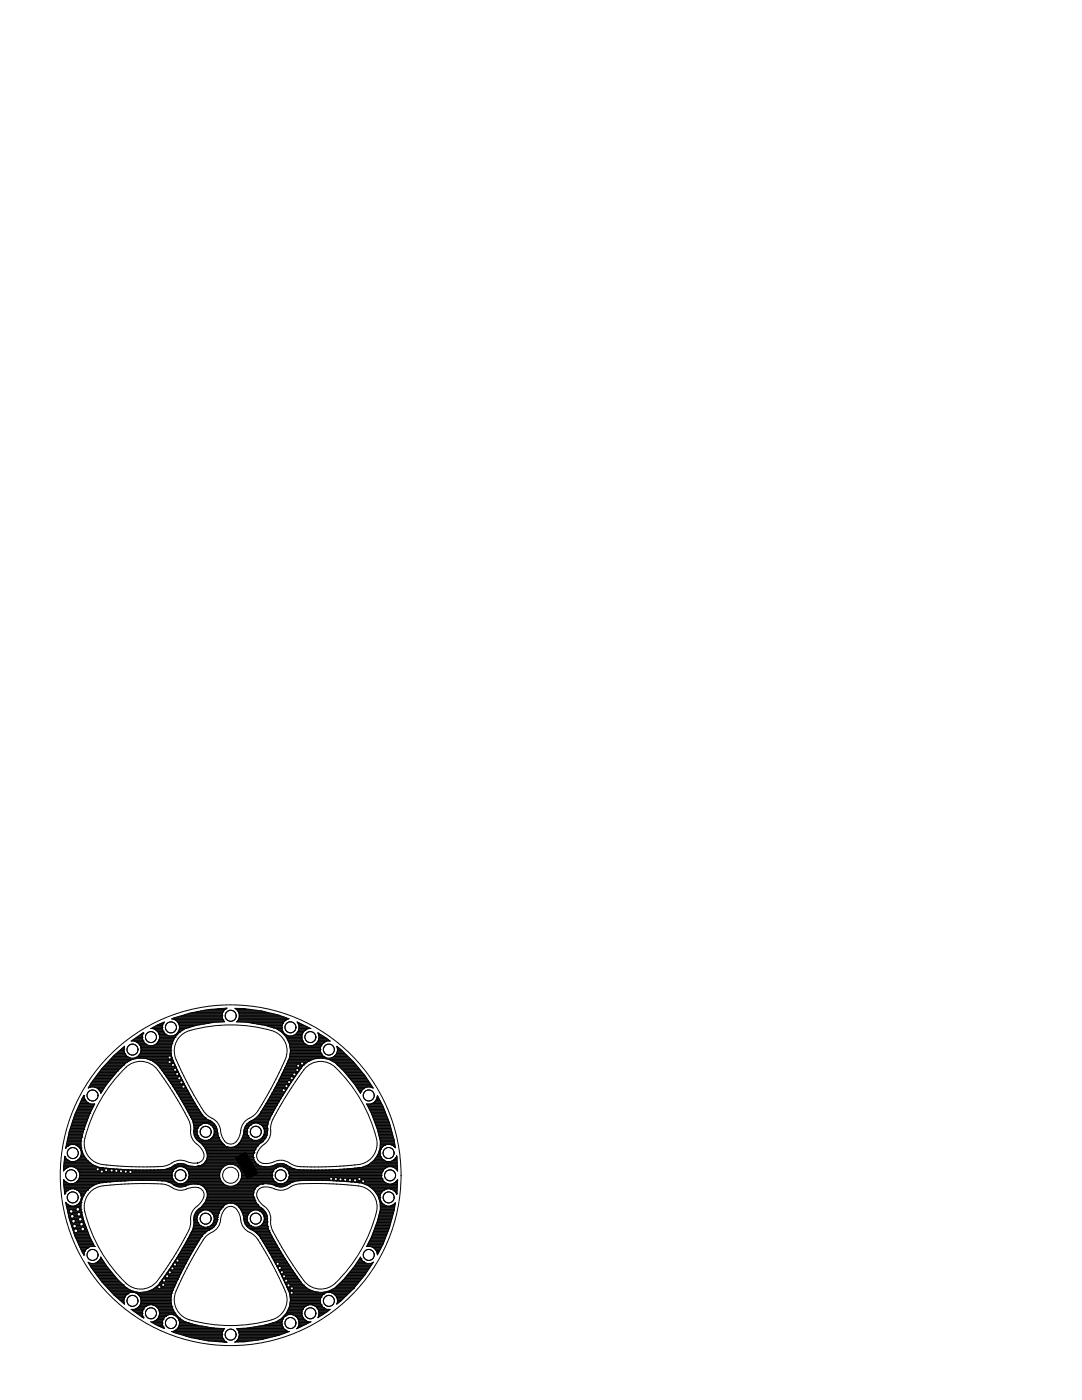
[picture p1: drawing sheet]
<svg xmlns="http://www.w3.org/2000/svg" width="216mm" height="279mm" viewBox="0 0 216 279" stroke-linecap="round" stroke-linejoin="round" font-family="sans-serif">
<g fill="none" stroke="#000" stroke-width=".2">
<path d="M16.1 219.9h1.2M16.1 219.8h1.1M16.2 219.6h.9M16.3 219.5h.7M16.3 219.3h.6M16.4 219.2h.5M16.5 219h.3M16.6 218.9h.2M16.7 218.7h.1M16.7 218.6h.1M16.7 218.6a32 32 0 0 0-3.6 10.6M16.7 218.6l.1 .2"/>
<path d="M16.8 218.8l.1 .6M16.9 219.4h.1M16.9 219.4l.2 .3M17.1 219.7l.3 .3M17.4 220h.1M17.4 220l.7 .3h.8l-1 1.9M17.7 217.1h.1M17.7 216.9h3.3M17.8 216.8h3.3M17.9 216.6h3.3M18 216.4h3.3M18.1 216.3h3.3"/>
<path d="M18.1 216.9h.1M18.2 216.1h3.3M18.3 216h3.3M18.4 215.8h3.3M18.5 215.7h3.4M18.6 215.5h3.4M18.7 215.4h3.4M18.8 216.9h.1M18.9 215.2h3.3M19 215.1h3.4M19.1 217.1h1.8M19.1 214.9h3.4"/>
<path d="M19.2 214.8h3.4M19.3 214.6h3.4M19.4 214.5h3.5M19.4 217.2h1.4M19.5 214.3h3.5M19.5 217.3h.1M19.5 217.3l.4 .4M19.6 217.4h1.1M19.6 214.2h3.5M19.7 217.5h.9M19.8 214h3.4M19.9 213.9h3.5"/>
<path d="M19.9 217.7h.6M19.9 217.7l.1 .2M20 217.8h.4M20 213.7h3.5M20 217.9h.1M20 218h.3M20.1 218.1h.1M20.1 213.6h3.5M20.2 213.4h3.6M20.3 213.3h3.7M20.5 213.1h3.6M20.6 213h3.7"/>
<path d="M20.7 212.8h3.7M20.9 212.7h3.7M21 212.5h3.7M21.2 212.4h3.7M21.3 212.2h3.7M21.4 212.1h3.8M21.6 211.9h3.9M21.7 211.8h4.1M21.9 211.6h4.2M22 211.5h4.3M22.1 211.3h4.9M22.3 211.2h5.4"/>
<path d="M22.4 211h3.3M22.5 210.9h2.9M22.7 210.7h2.6M22.8 210.6h2.3M23 210.4h2M23.2 210.2h1.7M23.4 210.1h1.4M23.5 213.7h.1M23.5 213.7l-2.2 2.7-1.2 1.8-.1-.3M23.5 209.9h1.3M23.7 209.8h1.1M23.9 209.6h.8"/>
<path d="M24.1 209.5h.6M24.2 209.3h.5M24.4 209.2h.4M24.6 209h.2M24.7 209.5h.1M24.7 209.5l.1 .3M24.7 212.5h.1M24.7 208.9h.1M24.8 209.2l-.1 .3M24.8 209.8l.1 .4M24.8 209v.2M24.8 209l.1-.2a30.8 30.8 0 0 0-7.3 8.4 1.62 1.62 0 0 1 1.9 0v.1"/>
<path d="M24.9 210.2h.1M24.9 210.2l.1 .2M25 210.4l.1 .2M25.1 210.6l.3 .2 .6 .4M25.1 213a4.3 4.3 0 0 1 6.8 1.1 63.2 63.2 0 0 1 6 10l.2 1.2a3.3 3.3 0 0 0 1.5 3.3 2.3 2.3 0 0 1 .9 2.8 2.86 2.86 0 0 1-3.6 .3 3.2 3.2 0 0 0-3 .6 9.6 9.6 0 0 1-4.6 .6l-3.7-.1-4.3-.3a4.4 4.4 0 0 1-4-6.5 30 30 0 0 1 7.8-13zM25.2 212.1h.1M25.2 212.1l-1.7 1.6M26.3 207.7h2.2M26.4 211.4h.1M26.4 211.4l-1.2 .7M26.5 207.5h2M26.7 207.4h1.8"/>
<path d="M26.9 207.8h1.7M27 207.2h1.4M27.1 211h7.2M27.2 207.1h1.2M27.2 208h1.5M27.4 206.9h1M27.4 208v.1M27.4 208.1h.1M27.4 210.9l-.6 .3M27.5 210.9h6.7M27.5 210.8h.1M27.5 208.1h.1"/>
<path d="M27.5 210.8l-.1 .1M27.5 208.1l.4 .5M27.5 208.1h1.4M27.6 206.8h.8M27.6 210.7h6.6M27.7 208.3h1.3M27.7 210.6h6.5M27.8 211.1h.1M27.8 211.1l1.4 .2M27.8 211.1l-1.4 .3M27.8 208.4h1.4M27.8 206.6h.6"/>
<path d="M27.9 210.4l-.4 .4M27.9 210.4h6.3M27.9 208.6h1.6M27.9 208.6l.1 .1M28 211.2h6.3M28 210.2h6.2M28 210.2h.1M28 208.7h.1M28 208.7l.1 1M28 210.2l-.1 .2M28 208.7h6.2M28 210.1h6.1"/>
<path d="M28 206.5h.5M28 208.9h6.2M28.1 209.9h6M28.1 209h6.1M28.1 209.7v.1M28.1 209.8l-.1 .4M28.1 209.8h6M28.1 209.2h6.1M28.1 209.6h6M28.1 209.3h6M28.2 209.5h5.9M28.2 206.3h.3"/>
<path d="M28.4 207h.1M28.4 207v.2M28.4 206.6v.4M28.4 207.2l.1 .2M28.5 207.4l.1 .3M28.5 206.2h.1M28.5 206.5l-.1 .1M28.6 206.2h.1M28.6 207.7h.1M28.6 206.2l.1-.1-2.5 1.7h.6l.6 .2M28.6 206.2l-.1 .3M28.6 207.7l.4 .6"/>
<path d="M29 208.3h.1M29 208.3l.7 .4h.8l.7-.4M29.2 211.3h.1M29.2 211.3l1.2 .4M29.3 211.3h5.1M29.7 211.5h4.8M30.1 211.6h4.4M30.4 205.1h2M30.4 211.7h.1M30.4 211.7l1.1 .9M30.5 205.3l.7 .3M30.5 211.8h4.1"/>
<path d="M30.7 211.9h4M30.7 205h1.7M30.7 208.6h3.6M30.8 205.4h1.6M30.9 212.1h3.8M30.9 204.8h1.5M31 208.4h3.3M31.1 212.2h3.7M31.1 205.6h1.4M31.2 208.3h.1M31.2 205.6h.1M31.2 205.6l.1 .1"/>
<path d="M31.2 204.7h1.2M31.2 208.3h3.1M31.3 212.4h3.6M31.3 205.7h1.2M31.3 205.7l.3 .4M31.4 208.1h3M31.4 205.9h1.2M31.5 212.5h3.4M31.5 208h3M31.5 208l-.3 .3M31.5 204.5h1M31.5 212.6h.1"/>
<path d="M31.5 212.6l.4 .4M31.6 206h1.1M31.6 207.8h2.9M31.6 212.7h3.4M31.6 206.1l.1 .1M31.6 206.2h1.2M31.7 207.7h.1M31.7 206.2h.1M31.7 207.7l-.2 .3M31.7 206.2l.1 .4M31.7 207.7h2.9M31.7 206.3h1.3"/>
<path d="M31.7 212.8h3.4M31.7 207.5h3M31.7 206.5h1.5M31.8 207.4h2.9M31.8 206.6h1.7M31.8 206.6l-.1 1.1M31.8 207.2h3M31.8 206.8h3.3M31.8 207.1h3.1M31.8 213h3.3M31.8 206.9h3.2M31.9 204.4h.6"/>
<path d="M31.9 213h.1M31.9 213l.1 .2M31.9 213.1h3.3M32 213.2h.1M32 213.2l.3 .4M32.1 213.3h3.2M32.2 213.4h3.1M32.2 204.2h.4M32.3 213.6h3.1M32.3 213.6h.1M32.3 213.6l.2 .2M32.4 205h.1"/>
<path d="M32.4 205v.3M32.4 213.7h3.1M32.4 204.7v.3M32.4 205.3l.1 .5M32.5 213.8h.1M32.5 213.8l.3 .4M32.5 213.9h3.1M32.5 204.3h.1M32.5 205.8h.1M32.5 204.3l.3-.3-2.7 1.3h2.3M32.5 204.3l-.1 .4M32.5 205.8l.2 .2"/>
<path d="M32.6 204h.1M32.6 214h3M32.7 206h.1M32.7 214.2h3M32.7 206l.3 .4M32.8 214.2h.1M32.8 214.2v.1M32.8 214.3h3M32.8 214.3l.1 .1M32.9 214.4h.1M32.9 214.4l.3 .4M32.9 214.5h2.9"/>
<path d="M33 206.4h.1M33 206.4l.7 .3h.8l.5-.2M33 214.6h2.9M33.1 214.8h2.9M33.2 214.8h.1M33.2 214.8l.1 .2M33.2 214.9h2.9M33.3 215h.1M33.3 215l.4 .6M33.3 215.1h2.8M33.5 215.2h2.7M33.6 215.4h2.7"/>
<path d="M33.7 215.5h2.7M33.7 215.6v.1M33.7 215.7h.1M33.7 215.7l.3 .4M33.8 215.7h2.6M33.9 215.8h2.6M34 216h2.6M34 216.1h.1M34 216.1l.1 .1M34.1 216.1h2.6M34.1 216.2v.1M34.1 209.7h.1"/>
<path d="M34.1 209.7l.2 1.3M34.1 216.3h.1M34.1 216.3l.3 .4M34.2 216.3h2.6M34.3 216.4h2.5M34.3 211h.1M34.3 211l.2 .5M34.3 208.3h.1M34.3 208.3l-.2 1.4M34.4 216.6h2.5M34.4 203.3h10M34.4 216.7h.1"/>
<path d="M34.4 216.7l.2 .2M34.4 203.3h.1M34.5 216.8h2.5M34.5 203.3l.6 .3M34.5 211.5h.1M34.5 211.5l.1 .3M34.6 216.9h.1M34.6 216.9l.2 .4M34.6 216.9h2.5M34.6 211.8h.1M34.6 211.8l.2 .4M34.7 217.1h2.5"/>
<path d="M34.7 203.4h9.8M34.7 206.6h.6M34.8 203.1h9.6M34.8 217.2h2.4M34.8 212.2h.1M34.8 212.2l.3 .7M34.8 217.3h.1M34.8 217.3l.1 .2M34.9 217.4h2.4M34.9 207h.1M34.9 207l-.6 1.3M34.9 217.5h.1"/>
<path d="M34.9 217.5l.3 .4M34.9 217.5h2.5M35 206.5h.4M35 217.7h2.5M35 203.6h9.6M35.1 206.5h-.1M35.1 203.6l.1 .1M35.1 206.5h.1M35.1 212.9h.1M35.1 212.9l.1 .2M35.1 217.8h2.5M35.2 206.4h.1"/>
<path d="M35.2 203.7h.1M35.2 206.4l-.1 .1M35.2 203.7l.5 .6M35.2 213.1h.1M35.2 213.1l.2 .5M35.2 217.9h.1M35.2 217.9l.1 .2M35.2 218h2.4M35.2 203.7h9.5M35.2 206.3h.3M35.3 203h9.1M35.3 218.1h2.4"/>
<path d="M35.3 218.1h.1M35.3 218.1l.3 .4M35.4 203.9h9.4M35.4 206.2h.3M35.4 213.6l.3 .6M35.4 213.6h.1M35.4 218.3h2.4M35.5 206h.3M35.5 204h7.1M35.5 218.4h2.4M35.6 218.5l.1 .3M35.6 204.2h6.1"/>
<path d="M35.6 218.6h2.4M35.6 205.9h.4M35.7 205.8h.1M35.7 204.3h.1M35.7 205.8l-.5 .6M35.7 204.3v.2M35.7 204.4h5.1M35.7 205.7h.6M35.7 218.7h2.4M35.7 204.5h4.2M35.7 214.2h.1M35.7 214.2l.1 .1"/>
<path d="M35.7 204.5l.1 .3M35.7 205.6h.8M35.7 218.8h.1M35.7 218.8l.3 .4M35.8 202.8h8.5M35.8 214.3v.1M35.8 205.4h1M35.8 204.7h3.3M35.8 218.9h2.4M35.8 204.8l-.1 1M35.8 205.3h1.2M35.8 204.8h2.8"/>
<path d="M35.8 206h.1M35.8 206l-.9 1M35.8 205h2.3M35.8 205.1h1.7M35.8 214.4h.1M35.8 214.4l.3 .7M35.9 219h2.3M36 219.2h2.3M36 219.2h.1M36 219.2l.1 .2M36.1 219.3h2.3M36.1 206.7a8.3 8.3 0 0 1 4.4-1.6 29.2 29.2 0 0 1 14.4 .8 4.3 4.3 0 0 1 1.7 6.2 62.9 62.9 0 0 1-5.7 10.3l-.7 .5a3.3 3.3 0 0 0-2.2 3.2 2.21 2.21 0 0 1-2.3 2.2 3.3 3.3 0 0 1-1.8-3.2 3.3 3.3 0 0 0-2-2.2 9.5 9.5 0 0 1-2.8-3.7l-2.4-4.5a15.6 15.6 0 0 1-1.9-5 4.2 4.2 0 0 1 1.3-3z"/>
<path d="M36.1 219.4h.1M36.1 219.4l.2 .4M36.1 215.1h.1M36.1 219.5h2.4M36.1 215.1l.3 .4M36.2 219.6h2.4M36.3 202.7h8M36.3 219.8h2.4M36.3 219.8h.1M36.3 219.8l.2 .2M36.4 215.5h.1M36.4 215.5l.1 .3"/>
<path d="M36.4 219.9h2.4M36.5 215.8h.1M36.5 215.8l.2 .4M36.7 216.2h.1M36.7 216.2l.1 .1M36.8 216.3v.1M36.8 202.5h7.5M36.8 216.4h.1M36.8 216.4l.2 .4M37 205.3h.1M37 205.3l-1.2 .7M37 216.8h.1"/>
<path d="M37 216.8l.2 .3M37.2 217.1h.1M37.2 217.1l.2 .4M37.3 202.4h7.1M37.4 217.5h.1M37.4 217.5l.1 .2M37.5 217.7h.1M37.5 217.7l.2 .4M37.5 205.1h.1M37.7 218.1l.1 .1M37.8 202.2h6.6M37.8 218.2l.1 .1"/>
<path d="M37.9 218.3h.1M37.9 218.3l.2 .5M38.1 218.8h.1M38.1 218.8v.1M38.1 218.9l.1 .1M38.2 219h.1M38.2 219l.3 .4M38.4 202.1h6M38.5 219.4h.1M38.5 219.4v.1M38.5 219.5l.1 .1M38.6 219.6h.1"/>
<path d="M38.6 219.6l.2 .4M39.2 201.9h5.3M40 201.8h4.6M40.8 201.6h3.9M41.6 201.5h3.3M42.6 204.1l-3.3 .5-2.3 .7M43.4 201.3h1.6M44.3 202.7h.1M44.3 202.7l.2 .8M44.4 202.4h.1M44.4 203v.1M44.4 203.1h.1"/>
<path d="M44.5 202h.1M44.5 203.5h.1M44.5 202l-.2 .7M44.5 203.5l.3 .4-2.2 .2M44.6 201.8l-.1 .2M44.6 201.8h.1M44.9 201.4h.1M44.9 201.4l-.3 .4M45.1 201.3l-.2 .1M45.1 201.3l.2-.1a32.4 32.4 0 0 0-11 2.1h.2M45.1 201.3h.1M47 201.3h2"/>
<path d="M47.1 201.3l-.2-.1a30.3 30.3 0 0 1 10.8 2.1l-.8 .4M47.1 201.3v.1M47.1 201.4h.1M47.1 201.4l.1 .1M47.2 201.5h2.9M47.2 201.5l.3 .3M47.2 203.9l2.2 .2 3.4 .5 2.3 .7M47.3 203.9h9.4M47.3 201.6h4M47.4 203.7h9.4M47.5 201.8l.1 .2M47.5 201.8h4.8"/>
<path d="M47.5 203.6h9.5M47.6 201.9h5.3M47.6 203.5h.1M47.6 202h.1M47.6 203.5l-.4 .4M47.6 202l.1 .4M47.6 203.4h9.7M47.6 202.1h6M47.6 203.3h10M47.7 202.2h6.5M47.7 203.1h9.5M47.7 202.8l-.1 .7"/>
<path d="M47.7 202.4v.4M47.7 203h9M47.7 202.8h8.6M47.7 202.5h7.7M47.7 202.4h7.1M47.8 202.7h8.1M49.4 204h7.1M50.3 204.2h6.2M51.2 204.4h5.2M52.1 204.5h4.2M52.9 204.7h3.4M53.3 219.9h2.3"/>
<path d="M53.4 219.8h2.3M53.4 204.8h2.9M53.5 219.6h2.3M53.5 219.6l-.3 .4M53.5 219.6h.1M53.6 219.5h2.3M53.6 219.4l-.1 .2M53.6 219.4h.1M53.6 219.3h2.4M53.7 219.2h2.4M53.8 219h2.4M53.8 219l-.2 .4"/>
<path d="M53.8 219h.1M53.9 218.9h2.4M53.9 218.9l-.1 .1M54 218.8l-.1 .1M54 218.8h.1M54 205h2.2M54 218.7h2.4M54.1 218.6h2.4M54.2 218.4h2.4M54.2 218.3l-.2 .5M54.2 218.3h.1M54.2 218.3h2.4"/>
<path d="M54.3 218.1l-.1 .2M54.3 218.1h2.4M54.4 218h2.4M54.5 217.8h2.4M54.5 205.1h1.7M54.5 205.1h.1M54.6 217.7h2.4M54.7 217.5h2.4M54.7 217.5l-.4 .6M54.7 217.5h.1M54.7 217.4h2.5M54.8 217.2h2.5"/>
<path d="M54.9 217.1l-.2 .4M54.9 217.1h2.5M55 216.9h2.5M55 216.8l-.1 .3M55 216.8h.1M55 205.3h1.3M55.1 216.8h2.5M55.1 205.3h.1M55.1 205.3l1.1 .7M55.1 216.6h2.6M55.2 216.4h2.6M55.2 216.4l-.2 .4"/>
<path d="M55.2 216.4h.1M55.3 216.3h2.6M55.3 216.3l-.1 .1M55.3 205.4h1M55.4 216.2l-.1 .1M55.4 216.2h.1M55.4 216.1h2.6M55.4 216h2.7M55.5 215.8h2.7M55.5 205.6h.8M55.6 215.8l-.2 .4M55.6 215.8h.1"/>
<path d="M55.6 220l-.2 .4M55.6 220h.1M55.6 215.7h2.7M55.7 215.5h2.7M55.7 215.5l-.1 .3M55.7 215.5h.1M55.7 219.8l-.1 .2M55.7 219.8h.1M55.8 215.4h2.7M55.8 205.7h.6M55.8 215.2h2.8M55.9 215.1l-.2 .4"/>
<path d="M55.9 215.1h.1M55.9 215.1h2.8M56 219.4l-.3 .4M56 219.4h.1M56 214.9h2.8M56 205.9h.4M56.1 214.8h2.8M56.1 219.1l-.1 .3M56.1 219.1h.1M56.1 214.6h2.9M56.2 214.5h2.9M56.2 205h.1"/>
<path d="M56.2 205l.2 .8M56.2 214.4l-.3 .7M56.2 214.4h.1M56.2 206h.1M56.2 206l1 1M56.2 206h.4M56.3 204.7l-.1 .3M56.3 205.3h.1M56.3 214.3l-.1 .1M56.3 214.3h3M56.3 214.2v.1M56.3 214.2h.1"/>
<path d="M56.4 214.2h3M56.4 218.7l-.3 .4M56.4 218.7h.1M56.4 204.3h.1M56.4 205.8h.1M56.4 204.3l-.1 .4M56.4 205.8l.5 .6M56.4 206.2h.3M56.4 214h3.1M56.5 218.5l-.1 .2M56.5 218.5h.1M56.5 213.9h3.1"/>
<path d="M56.5 206.3h.3M56.5 204.1l-.1 .2M56.5 213.8l-.2 .4M56.5 213.8h.1M56.6 213.7h3.1M56.6 213.6h3.2M56.6 213.6l-.1 .2M56.6 213.6h.1M56.7 206.5h.3M56.7 213.4h3.2M56.7 218.1l-.2 .4M56.7 218.1h.1"/>
<path d="M56.8 213.3h3.2M56.8 206.6h.5M56.9 213.1h3.2M56.9 213.1l-.3 .5M56.9 213.1h.1M56.9 203.7h.1M56.9 206.4h.1M56.9 206.4l.7 .3h.7l.7-.3M56.9 203.7l-.4 .4M56.9 217.9l-.2 .2M56.9 217.9h.1M56.9 206.8h3.3"/>
<path d="M56.9 213h3.3M57 212.9h.1M57 212.9l-.1 .2M57 212.8h3.4M57.1 206.9h3.1M57.1 212.7h3.4M57.1 217.5l-.2 .4M57.1 212.5h3.5M57.1 217.5h.1M57.2 207h.1M57.2 207l.5 1.3M57.2 212.5l-.2 .4"/>
<path d="M57.2 212.4v.1M57.2 207.1h3M57.2 212.4h3.6M57.2 212.3v.1M57.2 207.2h3M57.3 212.2l-.1 .1M57.3 212.2h.1M57.3 217.3l-.2 .2M57.3 217.3h.1M57.3 212.2h3.7M57.3 207.4h3M57.3 212.1h3.9"/>
<path d="M57.4 207.5h2.9M57.4 211.9h4M57.5 211.8l-.2 .4M57.5 211.8h.1M57.5 207.7h2.9M57.5 211.8h4.1M57.5 216.9l-.2 .4M57.5 216.9h.1M57.5 207.8h2.9M57.5 211.6h4.5M57.6 211.6l-.1 .2M57.6 211.6h.1"/>
<path d="M57.6 211.5h4.8M57.6 208h3M57.7 216.7l-.2 .2M57.7 216.7h.1M57.7 211.3h5.1M57.7 208.1h3M57.7 211.2h12.1M57.7 208.3h3.1M57.7 208.3h.1M57.7 208.3l.3 1.4M57.8 208.4h3.2M57.8 211h.1"/>
<path d="M57.8 211l-.2 .6M57.8 211h7.1M57.8 208.6h3.6M57.8 210.9h6.8M57.8 208.7h6.2M57.8 210.7h6.6M57.8 208.9h6.2M57.8 210.6h6.5M57.9 209h6.1M57.9 210.4h6.3M57.9 210.2h6.2M57.9 209.2h6"/>
<path d="M57.9 210.1h6.1M57.9 209.3h6M57.9 209.9h6.1M57.9 216.3l-.2 .4M57.9 216.3h.1M57.9 209.5h6M57.9 209.8h6M58 209.6h5.9M58 209.7h.1M58 209.7l-.2 1.3M58 216.2l-.1 .1M58.1 216.1l-.1 .1"/>
<path d="M58.1 216.1h.1M58.3 215.7l-.2 .4M58.3 215.7h.1M58.4 215.6l-.1 .1M58.5 215.5l-.1 .1M58.5 215.5h.1M58.6 206.6h1.6M58.7 215.1l-.2 .4M58.7 215.1h.1M58.8 215l-.1 .1M58.9 206.5h1.4M59 206.4h.1"/>
<path d="M59.1 206.3h1.3M59.2 214.5l-.4 .5M59.2 214.5h.1M59.2 206.2h1.2M59.2 214.4v.1M59.3 214.3l-.1 .1M59.3 214.2v.1M59.3 206l-.3 .4M59.3 206h1.2M59.4 204h.1M59.4 204.1l-.1-.2 2.7 1.4h-2.4M59.4 204.1l.1 .2"/>
<path d="M59.5 205.9h1.1M59.5 204.2h.3M59.5 205.8h.1M59.5 204.3h.1M59.5 205.8l-.2 .2M59.5 204.3v.1M59.5 204.4h.6M59.5 205.7h1.3M59.5 204.4l.1 .3M59.6 205.6h1.3M59.6 204.5h.8M59.6 213.9l-.3 .3"/>
<path d="M59.6 213.9h.1M59.6 205.4h1.7M59.6 204.7h1.1M59.6 204.7l-.1 1.1M59.6 204.8h1.5M59.7 205h1.7M59.7 205.1h2M59.7 213.7l-.1 .2M59.7 213.7h.1M60 213.3l-.3 .4M60 213.3h.1M60.2 213.1l-.2 .2"/>
<path d="M60.2 213.1h.1M60.2 207h.1M60.2 207l.2 .7M60.2 206.6v.4M60.4 207.7h.1M60.4 207.7l.5 .6M60.4 206.2l-.2 .4M60.5 206l-.1 .2M60.5 212.6h.1M60.5 212.6l-.3 .5M60.9 205.6h.1M60.9 208.3h.1"/>
<path d="M60.9 205.6l-.4 .4M60.9 208.3l.6 .4h.8l.7-.4M61 213.1a4.2 4.2 0 0 1 5.9-.1 28.6 28.6 0 0 1 8.3 15.2 4.3 4.3 0 0 1-4.4 4.3 62.9 62.9 0 0 1-11.8 .2l-.4-.2a4.1 4.1 0 0 0-3.2-.9 3.8 3.8 0 0 1-3.7 .2 1.9 1.9 0 0 1 .3-2.8l.4-.4a3.7 3.7 0 0 0 1.6-3.8 19.7 19.7 0 0 1 3-5.8l1.9-3.1zM61.6 205.3l-.7 .3M61.6 211.8h.1M61.6 211.8l-1.1 .8M62.5 208.6h1.7M62.8 208.4h1.5M62.9 211.3h.1M62.9 211.3l-1.3 .5M63 208.3h.1M63.1 208.3h1.3"/>
<path d="M63.2 208.1h1.3M63.3 208h1.5M63.4 207.8h1.7M63.4 206.2h.1M63.5 207.7h.1M63.5 206.2h.1M63.5 207.7l-.5 .6M63.5 206.2l.1 .4M63.5 206.2l-.1-.1 1.8 1.1M63.5 207.7h2.3M63.5 206.3h.2M63.5 207.5h2.1"/>
<path d="M63.6 206.5h.4M63.6 207.4h1.8M63.6 207.3l-.1 .4M63.6 206.6h.6M63.6 206.6v.7M63.6 207.2h1.6M63.6 206.8h.9M63.6 207.1h1.3M63.7 206.9h1M63.9 209.5h.1M63.9 209.5v.3M63.9 209.1v.4"/>
<path d="M63.9 209.8l.2 .4M64 209.1h-.1M64.1 208.7h.1M64.1 210.2h.1M64.1 208.7l-.1 .4M64.1 210.2l.1 .2M64.2 210.4h.1M64.2 210.4l.3 .4M64.2 208.5h.1M64.3 211.2h.1M64.3 211.2l1.3 .2M64.3 211.2l-1.4 .1"/>
<path d="M64.5 208.1h.1M64.5 210.8h.1M64.5 208.1l-.4 .6M64.5 210.8l.7 .4M65 211.3h4.9M65.2 207.2l.7 .6h-.7l-.7 .3M65.6 211.4h.1M65.6 211.4l1.3 .7M65.7 211.5h4.4M66 211.6h4.2M66.3 211.8h4.1M66.3 211h3.3"/>
<path d="M66.5 211.9h4M66.6 210.9l-.6 .3M66.6 210.9h2.9M66.7 210.8h.1M66.7 210.8l-.1 .1M66.8 210.7h2.5M66.8 212.1h3.9M66.9 212.1h.1M66.9 212.1l.4 .4M66.9 210.6h2.2M67 212.2h3.8M67.1 210.4h1.9"/>
<path d="M67.2 210.2h1.6M67.2 212.4h3.7M67.2 210.2h.1M67.2 210.2l-.5 .6M67.2 210.1h1.5M67.2 208.9h.1M67.3 209.9h1.2M67.3 212.5h.1M67.3 209h.2M67.3 212.5h3.7M67.3 209.8l-.1-1 3.3 3.1M67.3 209.8l-.1 .4"/>
<path d="M67.3 209.8h1.1M67.3 209.6h.9M67.3 209.2h.4M67.3 209.3h.6M67.3 212.5l.1 .1M67.3 209.5h.8M67.4 212.6l1.2 1.1 2.1 2.7 1.2 1.8 .1-.3M67.5 212.7h3.7M67.6 212.8h3.7M67.8 213h3.6M67.9 213.1h3.6M68.1 213.3h3.6"/>
<path d="M68.3 213.4h3.5M68.4 213.6h3.5M68.6 213.7h3.4M68.7 213.9h3.5M68.8 214h3.5M68.9 214.2h3.5M69.1 214.3h3.4M69.2 214.5h3.5M69.3 214.6h3.5M69.4 214.8h3.5M69.6 214.9h3.4M69.7 215.1h3.4"/>
<path d="M69.8 215.2h3.4M69.9 215.4h3.4M70.1 215.5h3.3M70.2 215.7h3.3M70.3 215.8h3.3M70.4 216h3.3M70.5 211.9l2.3 2.7 1.7 2.6-.3-.2M70.6 216.1h3.2M70.7 216.3h3.2M70.8 216.4h3.2M70.9 216.6h3.2M71 216.8h3.2"/>
<path d="M71.1 216.9h3.2M71.2 217.1h1.8M71.3 217.2h1.3M71.4 217.4h1M71.5 217.5h.8M71.6 217.7h.6M71.7 217.8h.4M71.8 218h.2M71.9 218.1h.1M72 217.9h.1M72.3 217.5l-.3 .4M72.5 217.3h.1"/>
<path d="M72.5 217.3l-.2 .2M72.6 217.2l-.1 .1M73 217l-.4 .2M73.2 216.9h.1M73.9 216.9h.1M74.2 217h-1.2M74.2 217.1h.2M74.7 220h.1M74.7 220l-.7 .3h-.8l.9 1.9 1.2 3.2 .6 2.3M74.7 219.9h1.3M74.8 219.8h1.1M75 219.6h.8"/>
<path d="M75.1 219.5h.6M75.1 219.4h.1M75.1 219.4l-.4 .6M75.2 219.3h.5M75.2 219.2h.4M75.2 219h.3M75.3 218.8l-.2 .6M75.3 218.8v-.2l1.1 2.2 1.3 3.3 .9 3.4M75.3 218.9h.1M75.3 218.7h.1M12.7 232.9h1M12.7 233.5h.1"/>
<path d="M12.7 236.3h6.7M12.7 232.8v.9M12.7 232.8h6.6M12.7 236.1h.8M12.7 236h.5M12.7 235.8h.3M12.7 235.7h.2M12.7 235.5h.1M12.7 233.7h.1M12.7 233.4h.3M12.7 233.2h.4M12.7 233.1h.6"/>
<path d="M12.7 236.4h6.4M12.7 232.6h6.2M12.7 236.6h6M12.7 232.5h5.9M12.7 235.5v-.1l.2 2.9 .1-.1M12.7 235.5l.4 .4M12.7 236.7h5.7M12.8 232.3h5.6M12.8 236.9h5.4M12.8 232.2h5.4M12.8 237h5.2M12.8 232h5.2"/>
<path d="M12.8 237.2h5.1M12.8 231.9h5M12.8 237.3h1.3M12.8 231.7h1.1M12.8 237.5h.9M12.8 231.6h.8M12.8 237.6h.6M12.9 231.4h.5M12.9 237.8h.4M12.9 231.3h.4M12.9 237.9h.3M12.9 231.1h.2"/>
<path d="M12.9 238.1h.1M12.9 231h.1M12.9 238.2h.1M12.9 230.8h.1M13 238.2h.1M13 230.9h.1M13 230.9l.4 .6M13 230.9l-.1-.2-.2 2.1M13.1 235.9h.1M13.1 233.2h.1M13.1 233.2l.1-.1a1.73 1.73 0 0 1 2.1 .1M13.1 235.9l.1 .1"/>
<path d="M13.1 233.2l-.4 .5M13.1 229.1v.1M13.1 229h.1M13.2 228.8h.2M13.2 228.7h.4M13.2 236l.6 .2M13.2 228.5h.7M13.3 228.4h2.9M13.3 228.2h2.9M13.3 228.1h2.9M13.4 227.9h2.8M13.4 227.8h2.7"/>
<path d="M13.4 227.6h2.8M13.4 237.6h.1M13.4 231.5h.1M13.4 228.8h.1M13.4 231.5l.2 .1a1.53 1.53 0 0 0 1.5 .1M13.4 237.6l-.4 .6M13.4 228.8l-.3 .3M13.5 227.5h2.7M13.5 227.3h2.7M13.5 227.2h2.8M13.6 227h2.7M13.6 226.9h2.8"/>
<path d="M13.6 226.7h2.8M13.7 226.6h2.7M13.7 226.4h2.8M13.7 226.3h2.8M13.8 226.1h2.8M13.8 226h2.8M13.8 225.8h2.8M13.9 225.7h2.8M13.9 225.5h2.8M14 225.4h2.8M14 225.2h2.8M14.1 225.1h2.8"/>
<path d="M14.1 224.9h2.8M14.2 224.8h2.8M14.2 237.3h.1M14.2 231.8h.1M14.2 224.6h2.8M14.3 224.5h2.8M14.3 224.3h2.8M14.4 224.2h2.8M14.4 224h2.9M14.5 223.9h2.8M14.5 223.7h2.9M14.6 223.6h2.8"/>
<path d="M14.6 223.4h2.9M14.7 223.3h2.8M14.7 223.1h2.9M14.7 232.9h5M14.8 222.9h2.9M14.8 222.8h2.9M14.8 237.3h.1M14.9 236.1h4.9M14.9 222.6h2.9M14.9 231.8h.1M14.9 222.5h2.9M15 237.3h2.7"/>
<path d="M15 222.3h2.9M15 222.2h2.9M15.1 233.1h5.6M15.1 231.7h2.5M15.1 222h2.9M15.1 228.5h1.1M15.2 236h6M15.2 221.9h2.9M15.2 221.7h3M15.3 237.5a1.92 1.92 0 0 0-1.9 .1M15.3 237.5h.2M15.3 237.5h2.2"/>
<path d="M15.3 235.9h.1M15.3 233.2h.1M15.3 235.9l-.7 .3M15.3 233.2l.5 .6M15.3 221.6h2.9M15.3 233.2h7M15.4 235.8h7.5M15.4 221.4h2.9M15.4 233.4h8.9M15.4 231.6h2M15.5 221.3h2.9M15.5 237.5v.1"/>
<path d="M15.5 228.7h.7M15.5 237.6h.1M15.5 228.7a1.66 1.66 0 0 0-2.1 .1M15.5 231.6l-.4 .1M15.5 228.7l.1 .1M15.5 235.7h9.7M15.5 221.1h3M15.6 233.5h19M15.6 221h3M15.6 237.6h.1M15.6 231.5h.1M15.6 228.8h.1"/>
<path d="M15.6 237.6l.2 .3M15.6 231.5l-.1 .1M15.6 228.8l.5 .8M15.6 237.6h1.8M15.6 235.5h19M15.6 231.4h1.7M15.7 220.8h2.9M15.7 228.8h.5M15.7 233.7h18.8M15.7 237.8h1.5M15.7 235.3h18.8M15.7 220.7h3"/>
<path d="M15.8 235.3h.1M15.8 233.8h.1M15.8 235.3l-.5 .6M15.8 233.8l.1 .7-.1 .8M15.8 231.3h1.4M15.8 233.8h18.7M15.8 229h.4M15.8 235.2h18.6M15.8 220.5h3M15.8 234h18.6M15.8 235h18.6M15.8 237.9l.2 .2"/>
<path d="M15.8 237.9h1.3M15.8 234.1h18.5M15.9 234.9h18.4M15.9 220.4h3M15.9 234.3h18.4M15.9 234.7h18.4M15.9 234.4h18.4M15.9 231.1h1.2M15.9 234.6h18.4M15.9 239.9l-.3 .4M15.9 220.2h2M15.9 229.1h.3"/>
<path d="M15.9 239.9h.1M15.9 239.9h.3M16 238.1l.1 .1M16 238.1h1M16 220.1h1.6M16 231h1M16 231l-.4 .5M16 229.3h.3M16.1 239.7h.2M16.1 239.7h.1M16.1 238.2h.1M16.1 230.9h.1"/>
<path d="M16.1 239.7l-.2 .2M16.1 238.2l.1 .3M16.1 230.9l-.1 .1M16.1 238.2h.8M16.1 230.8h.8M16.1 229.5h.2M16.1 239.6h.2M16.1 238.4h.7M16.1 230.7v.2M16.1 230.7h.7M16.1 229.6l.1 .2M16.1 229.6h.3"/>
<path d="M16.1 239.4h.3M16.1 238.5h.6M16.1 227.7h.1M16.1 227.7l.1 1.4M16.2 238.5v.2M16.2 239.3l-.1 .4M16.2 238.7v.3M16.2 239.3h.2M16.2 238.7h.4M16.2 230.5h.5M16.2 229.8h.2M16.2 240h.1"/>
<path d="M16.2 240l-.1 1.3M16.2 229.1h.1M16.2 229.1l.4 1.3 .8 1.2M16.2 229.8v.3M16.2 230.4h.4M16.2 229.9h.3M16.2 239.1h.3M16.2 238.8h.4M16.2 230.2h.4M16.2 230.1h.3M16.2 239h.3M16.2 230.1h.1"/>
<path d="M16.2 239v.3M16.2 230.1l-.1 .6M16.3 226.9h.1M16.6 238.6h.1M16.6 238.6l-.4 1.4M16.7 225.4h.1M16.7 225.4l-.6 2.3M17.4 237.5h.1M17.4 237.5l-.8 1.1M17.4 231.6h.1M17.4 231.6l1.1 .8 1.3 .6M17.9 222.2h.1"/>
<path d="M17.9 222.2l-1.2 3.2M18.5 236.6h.1M18.5 236.6l-1.1 .9M19.8 236.1h.1M19.8 236.1l-1.3 .5M19.8 233h.1M19.8 233h.5M20.3 233h.1M20.3 236h.1M20.3 233l.3 .1M20.6 236h.1M20.6 236l-.8 .1"/>
<path d="M20.6 233.1h.5M20.6 233.1h.1M21.1 233.1h.1M21.1 233.1l.7 .1M21.2 236h-.6M21.8 235.9l-.6 .1M21.8 233.2h.1M21.8 235.9h.1M21.8 233.2h.3M22.1 235.9h-.3M22.1 235.9h.1M22.1 233.2l.4 .1"/>
<path d="M22.1 233.2h.1M22.5 235.8l-.4 .1M22.5 233.3h.1M22.6 235.8h-.1M22.6 233.3h.2M22.8 235.8h-.2M22.8 235.8h.1M22.8 233.3h.5M22.8 233.3h.1M23.3 235.8h-.5M23.3 233.3h.1M23.3 235.8h.1"/>
<path d="M23.3 233.3h.2M23.5 235.8h-.2M23.5 235.8h.1M23.5 233.3l.5 .1M23.5 233.3h.1M24 233.4h.1M24 233.4h.3M24.3 233.4h.5M24.3 233.4h.1M24.8 235.7l-1.3 .1M24.8 233.4h.1M24.8 235.7h.1"/>
<path d="M24.8 233.4h.2M25 235.7h-.2M25 235.7h.1M25 233.4h.5M25 233.4h.1M25.5 235.6l-.5 .1M25.5 233.4h.1M25.5 235.6h.1M25.5 233.4l.2 .1M25.7 235.6h-.2M25.7 235.6h.1M25.7 233.5h.5"/>
<path d="M25.7 233.5h.1M26.2 235.6h-.5M26.2 233.5h.1M26.2 235.6h.1M26.2 233.5h.3M26.5 235.6h-.3M26.5 235.6h.1M26.5 233.5h.1M26.5 233.5h.5M27 235.6h-.5M27 233.5h.1M27 235.6h.1"/>
<path d="M27 233.5h.2M27.2 233.5h.5M27.2 233.5h.1M27.7 235.6h-.7M27.7 233.5h.1M27.7 235.6h.1M27.7 233.5h.2M27.9 235.6h.1M27.9 235.6h-.2M28 233.5h-.1M28 233.5h.4M28.4 235.6h-.4"/>
<path d="M28.4 233.5h.1M28.4 235.6h.1M28.6 233.5h.1M28.7 235.6h-.3M28.7 235.6h.1M28.7 235.6h.5M28.7 233.5h.1M29.2 235.6h.2M29.2 235.6h.1M29.2 233.5h.1M29.3 233.5h-.1M29.4 235.6h.1"/>
<path d="M29.4 235.6h1.2M29.4 233.5h.1M29.9 233.5h-.5M29.9 233.5h.1M30.2 233.5h-.3M30.2 233.5h.1M30.6 235.6h.3M30.6 235.6h.1M30.6 233.5h-.4M30.6 233.5h.1M30.9 235.6h.1M30.9 235.6h.5"/>
<path d="M30.9 233.5h-.3M30.9 233.5h.1M31.4 235.6h.2M31.4 235.6h.1M31.4 233.5h-.5M31.4 233.5h.1M31.6 235.6h.1M31.6 235.6h.5M31.6 233.5h-.2M31.6 233.5h.1M32.1 235.6l.3 .1M32.1 235.6h.1"/>
<path d="M32.1 233.4l-.5 .1M32.1 233.4h.1M32.2 235.7h2.5M32.4 235.7h.1M32.4 235.7h.5l1.2 .4M32.4 233.4h-.3M32.4 233.4h.1M32.9 233.4h.1M32.9 233.4h-.5M32.9 233.4h1.9M33.2 235.8h1.7M33.4 233.2h1.5"/>
<path d="M33.7 236h1.4M33.8 233.1h1.3M34.1 236.1h1.3M34.1 236.1l.6 .4a2.37 2.37 0 0 0 2.3 .2M34.1 233h.1M34.1 233l-1.2 .4M34.2 232.9h1.3M34.3 234.5h.1M34.3 234.5l.1 .6M34.3 236.3h10.3M34.4 235.1l.1 .2M34.4 232.8h4.2"/>
<path d="M34.5 233.8h.1M34.5 235.3h.1M34.5 233.8l-.2 .7M34.5 235.3l.4 .6M34.5 233.7v.1M34.6 236.4h3.3M34.6 232.7h.1M34.6 232.6h2.9M34.8 236.6h2.5M34.9 232.5h2.3M34.9 233.2h.1M34.9 235.9h.1"/>
<path d="M34.9 233.2a1.66 1.66 0 0 1 2.1-.1l.1 .1M34.9 233.2l-.4 .5M34.9 235.9l.7 .3M35.1 236.7h1.9M35.3 232.3h1.5M35.6 236.9h.8M36.3 232.8l.1 .1M36.5 220h.1M36.5 220l.2 .4M36.5 220.1h2.4M36.6 232.9h8M36.6 220.2h2.3"/>
<path d="M36.7 220.4h2.3M36.7 236.1h7.8M36.7 220.4h.1M36.7 220.4l.1 .2M36.8 220.5h2.3M36.8 220.6v.1M36.8 220.7h.1M36.8 220.7l.3 .4M36.8 220.7h2.4M36.9 233.1h7.5M36.9 220.8h2.4M37 236.7h.1"/>
<path d="M37 236h7.3M37 221h2.4M37.1 221.1h.1M37.1 221.1l.1 .2M37.1 221.1h2.4M37.1 233.2h.1M37.1 235.9h.1M37.1 233.2l.5 .6M37.1 235.9l-.7 .3M37.1 233.2h7.1M37.2 235.8h7M37.2 221.3h2.4"/>
<path d="M37.2 221.3h.1M37.2 221.3l.2 .4M37.3 233.4h6.8M37.3 221.4h2.4M37.3 235.7h6.8M37.4 221.6h2.4M37.4 233.5h6.7M37.4 235.5h6.7M37.4 221.7h.1M37.4 221.7l.1 .2M37.4 221.7h2.5M37.5 233.7h6.5"/>
<path d="M37.5 221.9h2.5M37.5 235.3h6.5M37.5 221.9h.1M37.5 221.9l.3 .5M37.6 236.4h.1M37.6 236.4l-.6 .3M37.6 233.8h.1M37.6 235.3h.1M37.6 233.8l.2 .7-.2 .8M37.6 235.3l-.5 .6M37.6 222h2.5M37.6 233.8h6.4"/>
<path d="M37.6 235.2h6.3M37.6 234h6.3M37.6 235h6.3M37.7 234.1h6.1M37.7 222.2h2.5M37.7 234.9h6.1M37.7 234.8v.1M37.7 234.9h.1M37.7 234.3h6.1M37.7 234.7h6.1M37.7 234.4h6.1M37.7 234.6h6.1"/>
<path d="M37.8 222.3h2.4M37.8 222.4h.1M37.8 222.4l.1 .2M37.8 222.5h2.6M37.9 222.6h.1M37.9 222.6l.2 .4M37.9 222.6h2.6M38 222.8h2.7M38.1 222.9h2.7M38.1 223h.1M38.1 223l.1 .2M38.2 223.1h2.8"/>
<path d="M38.2 223.2v.1M38.2 223.3l.3 .4M38.2 223.3h3M38.3 223.4h3.1M38.4 223.6h3.2M38.5 223.7h3.5M38.5 223.7h.1M38.5 223.7l.2 1.3M38.5 223.9h3.7M38.5 224h3.9M38.6 224.2h4M38.6 224.3h1.8"/>
<path d="M38.6 224.5h1.5M38.6 224.6h1.3M38.7 226l.1 .6M38.7 226h.6M38.7 225.8h.6M38.7 225.7h.1M38.7 225.7v.3M38.7 225.7h.6M38.7 224.8h1.1M38.7 225.5h.7M38.7 226.1h.6M38.7 225.4h.7"/>
<path d="M38.7 224.9h.9M38.7 225.2h.7M38.7 226.3h.7M38.7 225.1h.8M38.7 225h.1M38.7 225v.7M38.7 226.4h.7M38.8 226.6l.2 .5 .6 .7M38.8 226.6h.6M38.8 220h.1M38.8 220l.1 .2M38.8 226.7h.7"/>
<path d="M38.9 236.3h.1M38.9 236.3h.5M38.9 236.3l-1.3 .1M38.9 226.9h.8M38.9 220.2h.1M38.9 220.2l.3 .4M39 227h.8M39.1 227.2h.8M39.1 232.8h5.6M39.2 227.3h.9M39.2 220.6v.1M39.2 220.7l.1 .2"/>
<path d="M39.3 225.9h.1M39.3 225.9l.2 .7M39.3 227.5h1.2M39.3 220.9h.1M39.3 220.9l.3 .4M39.4 232.7a4.1 4.1 0 0 1-2.7-.4 2.63 2.63 0 0 0-2.6 .7M39.4 232.7h.1M39.4 236.3h.1M39.4 236.3l.2 .1M39.4 237a4.8 4.8 0 0 0-2.8 .5 3.8 3.8 0 0 1-3.1-.9 20.1 20.1 0 0 0-5.7-.4l-6.5 .4a4.4 4.4 0 0 0-4 6.5 28.3 28.3 0 0 0 8.7 13.6 4.3 4.3 0 0 0 5.9-1.7 63 63 0 0 0 6-10l.2-1.2a3.3 3.3 0 0 1 1.5-3.3 2.3 2.3 0 0 0 .9-2.8l-.6-.6-.5-.1M39.4 237h.1M39.4 227.6h4.6"/>
<path d="M39.5 225.1h.1M39.5 226.6h.1M39.5 225.1l-.2 .8M39.5 226.6a1.65 1.65 0 0 0 2.1 .9M39.5 232.7h-.1M39.5 232.7h.1M39.6 221.3h.1M39.6 221.3l.1 .2M39.6 227.8h4.5M39.6 236.4h.1M39.6 227.8l.6 .4M39.6 232.7h.1"/>
<path d="M39.6 232.7h-.1M39.6 236.4h.3M39.7 221.5h.1M39.7 221.5l.3 .4M39.7 227.9h.1M39.8 236.4h5M39.8 227.9h4.4M39.9 232.7h.1M39.9 232.7h-.3M39.9 236.4h.1M39.9 236.4l.7 .4M39.9 224.5h.1"/>
<path d="M39.9 224.5l-.4 .6M40 221.9l.1 .2M40 221.9h.1M40 232.6h4.9M40 228.1h4.3M40.1 222.1h.1M40.1 222.1l.2 .3M40.2 236.6h5M40.2 228.2h.1M40.2 228.2l.8 1M40.2 228.2h4.2M40.3 232.5h5"/>
<path d="M40.3 222.4h.1M40.3 222.4l.6 .6M40.3 228.4h4.2M40.4 236.7h5.1M40.4 228.5h4.3M40.5 232.3h10.8M40.6 228.7h4.4M40.6 232.3h.1M40.6 232.3l-.7 .4M40.6 236.8h.1M40.6 236.8l.5 .6M40.6 224.2l-.7 .3"/>
<path d="M40.6 236.9h10.6M40.7 228.8h4.5M40.7 232.2h10.5M40.8 237h10.3M40.8 229h10.4M40.8 232h10.2M40.9 223h.1M40.9 223l.7 .5M40.9 237.2h10.1M40.9 229.1h10.2M40.9 231.9h10M40.9 239.9h10.2"/>
<path d="M41 229.2h.1M41 229.2l.2 .5M41 239.9l-.8 1M41 229.3h10M41 239.7h10M41 237.3h9.8M41.1 229.5h9.8M41.1 231.7h9.7M41.1 239.6h9.8M41.1 237.4h.1M41.1 231.7h.1M41.1 237.4l.3 .7"/>
<path d="M41.1 231.7l-.5 .6M41.1 229.6h9.7M41.1 237.5h9.7M41.1 239.4h9.7M41.1 231.6h9.7M41.2 229.7h.1M41.2 239.4l-.2 .5M41.2 229.7l.1 .5M41.2 239.4h.1M41.2 229.8h9.6M41.2 237.6h9.5M41.2 239.3h9.6"/>
<path d="M41.2 231.4h9.5M41.2 229.8h.1M41.2 239.3v.1M41.2 239.3h.1M41.2 237.8h9.5M41.2 239.1v.2M41.2 239.1h.1M41.2 231.3h9.5M41.3 239.1h9.4M41.3 237.9h9.3M41.3 230.1h9.4M41.3 231.1h9.3"/>
<path d="M41.3 239h9.3M41.3 238.1h9.3M41.3 230.2h.1M41.3 230.2l.1 .8M41.3 238.9h.1M41.3 238.9l-.1 .2M41.3 230.2h9.3M41.3 238.8h9.3M41.3 230.4h9.3M41.3 238.7h9.3M41.3 230.5h9.3M41.3 238.5h9.3"/>
<path d="M41.4 230.7h9.2M41.4 238.4h9.2M41.4 230.8h9.2M41.4 238.2h9.2M41.4 231h.1M41.4 231l-.3 .7M41.4 231h9.2M41.4 238.1h.1M41.4 238.1l-.1 .8M41.4 224.2l.6 .3M41.6 227.5h2.3M41.6 223.5h.1"/>
<path d="M41.6 223.5l.3 .2M41.7 224.3h1.1M41.9 223.7h.1M41.9 223.7l.9 .6 .3 .5M42 227.3h1.8M42 224.5h.1M42 224.5h.9M42.1 224.5h.1M42.1 227.2h.1M42.1 224.5l.5 .6M42.1 227.2l-.5 .3M42.2 227.2h1.6"/>
<path d="M42.2 224.6h.8M42.3 227h1.4M42.3 224.8h.8M42.4 226.9h1.2M42.5 224.9h.7M42.5 226.7h1.1M42.5 225.1h.7M42.6 225.1h.1M42.6 226.6h.1M42.6 225.1v.1M42.6 226.6l-.5 .6M42.6 226.6h.9"/>
<path d="M42.6 225.2l.1 .3M42.6 225.2h.7M42.7 226.4h.8M42.7 225.4h.6M42.7 226.3h.8M42.7 225.5h.7M42.7 225.5v.3M42.7 225.8l-.1 .8M42.7 226.1h.7M42.7 226h.7M42.7 225.7h.7M42.7 225.8h.7"/>
<path d="M43.1 224.8l.2 .6M43.3 225.4l.1 .3M43.4 225.7v.1M43.4 225.8v.3M43.4 226.1h.1M43.4 226.1l.3 .9M43.7 227h.1M43.7 227l.4 .8M44.1 227.8h.1M44.1 227.8l.2 .2M44.2 235.8l.6 .6M44.2 235.8a2.23 2.23 0 0 1 .6-3.1 2.23 2.23 0 0 1 3.1 .6 2.23 2.23 0 0 1-.6 3.1"/>
<path d="M44.3 228l.3 .4M44.3 228h.1M44.4 228.2h.1M44.6 228.4h.1M44.6 228.4l.7 .5M44.8 236.4l.8 .3h.9l.8-.3M45.3 228.9h.1M45.3 228.9l.7 .1M46 229h.1M46.5 236.7h4.9M46.7 232.5h4.8M46.8 228.9h.1"/>
<path d="M46.8 228.9l-.8 .1M46.8 228.8h4.5M46.9 236.6h4.7M47.1 228.7h4.3M47.1 232.6h4.7M47.2 236.4h4.7M47.3 228.5h4.3M47.3 232.8h5M47.4 236.3h5.3M47.5 228.4h.1M47.5 228.4l-.7 .5M47.5 232.9h8"/>
<path d="M47.5 228.4h4.2M47.6 236.1h7.7M47.6 228.2h4.3M47.6 228.2h.1M47.6 228.2l-.1 .2M47.7 233.1h7.5M47.7 236h7.3M47.7 228.1h4.3M47.8 228h.1M47.8 233.2h7.1M47.9 235.8h7M47.9 227.9h4.3"/>
<path d="M47.9 233.4h6.9M47.9 235.7h6.8M48 233.5h6.6M48 227.8h4.4M48 227.8h.1M48 227.8l-.4 .4M48 235.5h6.6M48 233.7h6.5M48.1 235.3h6.4M48.1 227.6h4.5M48.1 233.8h6.4M48.1 235.2h6.3"/>
<path d="M48.1 227.5h2.4M48.2 234h6.2M48.2 235h6.2M48.2 234.9h6.1M48.2 234.7h6.1M48.2 234.6h6.1M48.2 234.4h6.1M48.2 234.3h6.1M48.2 234.1h6.1M48.2 227.3h1.9M48.3 227.2h1.6M48.4 227h1.4"/>
<path d="M48.4 227h.1M48.4 227l-.4 .8M48.4 226.9h1.3M48.5 226.7h1M48.5 226.6h.9M48.5 226.4h.9M48.6 226.3h.8M48.6 226.1h.1M48.6 226.1l-.2 .9M48.6 226.1h.7M48.6 226h.7M48.7 225.8h.6"/>
<path d="M48.7 225.8h.1M48.7 225.7l-.1 .4M48.7 225.7h.6M48.7 225.5h.7M48.7 225.4v.3M48.7 225.4h.7M48.8 225.2h.6M48.8 225.1h.7M48.9 224.9h.7M48.9 224.8l-.2 .6M48.9 224.8h.9M49.1 224.6h.8"/>
<path d="M49.2 224.5h.9M49.3 224.3h1.1M49.3 225.9h.1M49.3 225.9l.2 .7M49.4 225.5h.1M49.4 224.2h4.1M49.5 225.1h.1M49.5 226.6h.1M49.5 225.1l-.2 .8M49.5 226.6l.4 .6M49.6 224h3.9M49.8 224.8l-.3 .3"/>
<path d="M49.8 223.9l-.9 .9M49.8 223.9h3.8M49.9 224.5h.1M49.9 227.2h.1M49.9 227.2l.7 .4h.8l.7-.4M49.9 224.5l-.1 .3M50 224.5h-.1M50.1 223.7h3.5M50.2 223.7h.1M50.4 223.6h3.3M50.4 223.5l-.6 .4M50.6 231h.1"/>
<path d="M50.6 231l.2 .8M50.6 238.1h.1M50.6 238.1v.7M50.6 230.2h.1M50.6 238.8h.1M50.6 230.2v.8M50.6 238.8l.3 .8M50.6 224.2h.1M50.6 223.4h3.1M50.7 230h.1M50.7 230l-.1 .2M50.7 239.1h.1"/>
<path d="M50.7 239.2h.1M50.7 229.9h-9.5M50.7 224.2l-.7 .3M50.7 229.9v.1M50.7 229.9h.1M50.8 229.8h.1M50.8 229.8l-.1 .1M50.8 239.3h.1M50.8 231.8h.1M50.8 237.3h.1M50.8 231.8l.5 .6M50.8 237.3l-.2 .8"/>
<path d="M50.9 223.3h2.9M50.9 229.5h.1M50.9 239.6h.1M50.9 229.5l-.1 .3M50.9 239.6l.5 .8M51.1 223.1h2.8M51.2 222.9h2.8M51.3 232.4h.1M51.3 236.7h.1M51.3 232.4l.7 .3M51.3 236.7l-.5 .6M51.4 222.8h2.6"/>
<path d="M51.4 228.7h.1M51.4 228.7l-.5 .8M51.4 224.2l.6 .2 .5 .5 .2 .6M51.5 222.6h2.6M51.6 227.5h1.1M51.7 222.5h2.5M51.7 237.3a3.3 3.3 0 0 1 3.4 .1 3.2 3.2 0 0 0 3.1-.7 9.5 9.5 0 0 1 4.6-.5l4.4 .1 3.6 .3a4.4 4.4 0 0 1 4 6.5 28.3 28.3 0 0 1-8.7 13.6 4.3 4.3 0 0 1-5.9-1.7 66 66 0 0 1-6-10l-.2-1.1a3.3 3.3 0 0 0-1.6-3.4 2.31 2.31 0 0 1-.9-2.9zM51.8 224.3h1.6M51.8 222.4h.1M51.8 222.4l-1.4 1.1M51.8 222.3h2.5M51.9 222.2h2.5"/>
<path d="M51.9 227.3h1M52 222.1l-.2 .3M52 222.1h.1M52 222h2.4M52 228.1h.1M52 228.1l-.6 .6M52 236.3h.1M52 236.3l-.7 .4M52 232.7h.1M52 232.7l.9 .2M52.1 224.5h1.3M52.1 221.9l-.1 .2"/>
<path d="M52.1 221.9h.1M52.1 221.9h2.4M52.1 227.2h.1M52.2 227.2h.8M52.2 221.7h2.4M52.2 224.6h1.2M52.3 227h.8M52.3 227.9h.1M52.3 227.9l-.3 .2M52.3 221.6h2.4M52.3 232.8h.1M52.3 236.3h.1"/>
<path d="M52.3 221.5l-.2 .4M52.3 221.5h.1M52.4 224.8h1M52.4 221.4h2.4M52.4 227.8h.1M52.4 227.8l-.1 .1M52.4 226.9h.7M52.4 232.8h.1M52.4 236.3h.1M52.5 221.3h2.4M52.5 221.3l-.2 .2M52.5 221.3h.1"/>
<path d="M52.5 224.9h.9M52.5 226.7h.7M52.5 226.7l-.4 .5M52.5 232.8h.1M52.6 221.1h2.3M52.6 225.1h.8M52.6 225.1h.1M52.6 226.6h.1M52.6 226.6l-.1 .1M52.6 226.6h.7M52.6 227.6l-.2 .2M52.6 225.2h.7"/>
<path d="M52.6 226.4h.7M52.6 221h2.4M52.7 225.4h.7M52.7 226.3h.6M52.7 220.9l-.2 .4M52.7 225.5v.3M52.7 226l-.1 .6M52.7 225.8v.2M52.7 226.1h.7M52.7 226h.7M52.7 225.7h.7M52.7 225.5h.7"/>
<path d="M52.7 220.8h2.4M52.7 225.8h.7M52.8 220.7h2.4M52.9 220.7l-.2 .2M52.9 220.6v.1M52.9 232.9h.1M52.9 220.5h2.4M53 220.4h2.4M53.1 220.2l-.2 .4M53.1 220.2h2.4M53.2 220.1h2.4M53.2 220l-.1 .2"/>
<path d="M53.2 220h.1M53.3 226.6l-.7 1M53.3 225.2h.1M53.3 225.2l.1 .3M53.4 236.3h4.3M53.4 225.5h.1M53.4 225.5v.2M53.4 225.7v.3M53.4 226l-.1 .6M53.4 224.3h.1M53.4 224.3l-.1 .9M53.7 223.5h.1"/>
<path d="M53.7 223.5l-.3 .8M53.8 232.8h.1M53.8 232.8l-.9 .1M53.8 223.2l-.1 .3M53.8 223.2h.1M53.9 232.8h3.7M53.9 223.1l-.1 .1M54.2 222.5l-.3 .6M54.2 222.5h.1M54.3 236.4h3.2M54.3 234.5h.1M54.3 234.5v.4"/>
<path d="M54.3 222.3l-.1 .2M54.3 222.3h.1M54.3 234.9l.2 .4M54.5 233.8h.1M54.5 235.3h.1M54.5 233.8l-.2 .7M54.5 235.3v.1M54.5 232.6h2.9M54.5 235.4l.1 .1M54.5 221.9l-.2 .4M54.5 221.9h.1M54.5 233.7v.1"/>
<path d="M54.6 235.5l.3 .3M54.6 232.6h.1M54.6 232.6l-.8 .2M54.6 232.6a2.49 2.49 0 0 1 2.8 0M54.6 221.7l-.1 .2M54.6 221.7h.1M54.7 236.6h2.6M54.9 235.8v.1M54.9 232.5h2.3M54.9 221.3l-.3 .4M54.9 221.3h.1M54.9 236.6h.1"/>
<path d="M54.9 221.2v.1M54.9 233.2h.1M54.9 235.9h.1M54.9 233.2l.1-.1a1.69 1.69 0 0 1 2.1 .1M54.9 233.2l-.4 .5M54.9 235.9l.7 .3M55.1 236.7h1.8M55.2 232.3h1.6M55.2 220.6l-.3 .6M55.2 220.6h.1M55.4 220.4l-.2 .2M55.4 220.4h.1"/>
<path d="M55.7 236.9h.7M55.7 236.2h.1M56.3 236.2h.1M56.6 232.9h1.3M56.7 236.1h1.3M56.9 233.1h1.3M57 236h1.3M57.1 233.2h.1M57.1 235.9h.1M57.1 233.2l.5 .6M57.1 235.9l-.7 .3M57.1 233.2h1.5"/>
<path d="M57.2 235.8h1.6M57.3 233.4h1.9M57.3 235.7h2.1M57.4 233.5h19.1M57.4 232.6h.1M57.4 232.6l.4 .3M57.4 235.5l-.3 .4M57.4 235.5h19M57.4 235.5h.1M57.5 236.4h.1M57.5 233.7h18.9M57.5 235.3h18.8"/>
<path d="M57.6 233.8h.1M57.6 235.3h.1M57.6 233.8l.2 .7-.2 .8M57.6 235.3l-.2 .2M57.6 233.8h18.7M57.6 235.2h18.7M57.6 234h18.6M57.6 235h18.6M57.7 234.1h18.5M57.7 234.9h18.4M57.7 234.2h.1M57.7 234.9h.1"/>
<path d="M57.7 234.3h18.4M57.7 234.7h18.4M57.7 234.4h18.4M57.7 234.6h18.4M57.8 232.9h.1M57.8 232.9l.8 .3M57.8 236.2h.1M57.8 236.2a2.55 2.55 0 0 1-3.2 .3l-.8-.2h-1.8M58.6 233.2h.1M58.6 233.2l.8 .2M58.6 235.8h.1M58.6 235.8l-.8 .4"/>
<path d="M59.4 233.4h.1M59.4 233.4l.4 .1M59.4 235.6h.1M59.4 235.6l-.8 .2M59.8 233.5h.1M59.8 235.6h-.4M59.8 233.5h.2M59.8 235.6h.1M60 235.6h-.2M60 235.6h.1M60 233.5h.5M60 233.5h.1"/>
<path d="M60.5 233.5h.1M60.5 235.6h-.5M60.5 233.5h.2M60.5 235.6h.1M60.7 235.6h-.2M60.7 235.6h.1M60.7 233.5h.1M60.7 233.5h.5M61.2 233.5h.1M61.2 235.6h-.5M61.2 233.5h.3M61.2 235.6h.1"/>
<path d="M61.5 235.6h.1M61.5 235.6h-.3M61.5 233.5h.5M61.5 233.5h.1M62 233.5h.1M62 235.6h-.5M62 233.5h.2M62 235.6h.1M62.2 235.6h-.2M62.2 235.6h.1M62.2 233.5h.1M62.2 233.5h.5"/>
<path d="M62.7 233.5h.1M62.7 235.6h-.5M62.7 235.6h.1M62.8 233.5h.1M62.9 235.6h-.2M62.9 235.6h.1M62.9 233.5h.1M62.9 235.6h.5M63.4 233.5h.1M63.4 235.6h.3M63.4 235.6h.1M63.5 233.5h-.1"/>
<path d="M63.7 235.6h.1M63.7 233.5h.1M63.7 235.6h.4M64.1 233.5h-.4M64.1 233.5h.1M64.1 235.6h.3M64.1 235.6h.1M64.4 233.5h-.3M64.4 235.6h.1M64.4 233.5h.1M64.4 235.6h.5M64.9 233.5h-.5"/>
<path d="M64.9 233.5h.1M64.9 235.6h.1M64.9 235.6h.2M65.1 233.5h-.2M65.1 235.6h.1M65.1 233.5h.1M65.1 235.6h.5M65.6 233.5h-.5M65.6 233.5h.1M65.6 235.6h.3M65.6 235.6h.1M65.9 233.5h-.3"/>
<path d="M65.9 235.6h.1M65.9 233.5h.1M65.9 235.6h.4M66.3 233.5h-.4M66.3 233.5h.1M66.3 235.6h.3M66.3 235.6h.1M66.6 233.4l-.3 .1M66.6 235.6h.1M66.6 233.4h.1M66.6 235.6l1.2 .1M66.7 235.7h9.8"/>
<path d="M67.7 233.4h8.9M67.8 233.4h-1.2M67.8 233.4h.1M67.8 235.7h.2M67.8 235.7h.1M68 233.4h-.2M68 235.7h.1M68.1 233.4h-.1M68.1 235.7l.4 .1M68.5 233.3l-.4 .1M68.5 233.3h.1M68.5 235.8h.3"/>
<path d="M68.5 235.8h.1M68.8 233.3h-.3M68.8 235.8h.1M68.8 233.3h.1M68.8 235.8h.7M69.1 235.8h7.6M69.3 233.3h-.5M69.3 233.3h.1M69.5 233.3h-.2M69.5 235.8h.1M69.5 233.3h.1M69.5 235.8l.5 .1"/>
<path d="M69.7 233.2h7M70 233.2l-.5 .1M70 233.2h.1M70 235.9h.2M70 235.9h.1M70.2 235.9h.1M70.2 235.9l.5 .1M70.7 233.1l-.7 .1M70.7 233.1h.1M70.7 236h.3M70.7 236h.1M70.7 236h6.1"/>
<path d="M71 233.1h-.3M71 236h.1M71 233.1h.1M71 236h.5M71.3 233.1h5.7M71.5 233.1h-.5M71.5 233.1h.1M71.5 236l.2 .1M71.5 236h.1M71.7 233h.1M71.7 236.1h.1M71.7 236.1h.6"/>
<path d="M72.1 236.1h5M72.3 233h.1M72.3 233l-.8 .1M72.3 236.1h.1M72.3 236.1l1.2 .6M72.4 232.9h4.9M72.6 236.3h4.8M72.7 232.8h6.6M73 236.4h6.3M73.1 232.6h6.2M73.2 220.4h3M73.3 220.5h3"/>
<path d="M73.3 236.6h6M73.3 220.7h3.1M73.4 220.8h3M73.5 232.5h5.8M73.5 221h3M73.5 232.4h.1M73.5 232.4l-1.2 .6M73.5 236.7h.1M73.5 236.7l1.1 .8M73.6 221.1h3M73.6 236.7h5.7M73.6 221.3h3"/>
<path d="M73.7 232.3h5.6M73.7 221.4h3M73.8 236.9h5.5M73.8 221.6h2.9M73.9 232.2h5.4M73.9 221.7h2.9M74 221.9h2.9M74 237h5.3M74 222h2.9M74.1 232h5.2M74.1 222.2h2.9M74.2 220.2h1.9"/>
<path d="M74.2 222.3h2.8M74.2 237.2h5.1M74.2 222.5h2.9M74.2 231.9h5M74.3 222.6h2.8M74.3 222.8h2.9M74.4 237.3h2.7M74.4 222.9h2.9M74.4 231.7h2.6M74.5 223.1h2.8M74.5 220.1h1.6M74.5 223.3h2.9"/>
<path d="M74.5 237.5h2.3M74.6 223.4h2.8M74.6 231.6h2.1M74.6 231.6h.1M74.6 231.6l-1.1 .8M74.6 237.5h.1M74.6 237.5l.8 1.2 .4 1.3 .1 1.4M74.6 223.6h2.9M74.7 223.7h2.9M74.7 237.6h1.8M74.7 231.4h1.7M74.7 223.9h2.9"/>
<path d="M74.8 237.8h1.5M74.8 224h2.9M74.8 231.3h1.5M74.8 224.2h2.9M74.9 237.9h1.3M74.9 224.3h2.9M74.9 231.1h1.3M75 224.5h2.8M75 238.1h1.1M75 224.6h2.9M75 231h1M75.1 224.8h2.8"/>
<path d="M75.1 238.2h.9M75.1 224.9h2.8M75.1 230.8h.9M75.2 225.1h2.8M75.2 238.4h.7M75.2 225.2h2.8M75.3 230.7h.6M75.3 225.4h2.8M75.3 238.5h.6M75.3 225.5h2.8M75.4 230.5h.5M75.4 225.7h2.7"/>
<path d="M75.4 230.4h.1M75.4 230.4l-.8 1.2M75.4 238.7h.5M75.4 225.8h2.8M75.4 230.4h.5M75.5 226h2.7M75.5 238.8h.3M75.5 230.2h.3M75.5 226.1h2.8M75.5 239h.3M75.5 226.3h2.8M75.5 230.1h.3"/>
<path d="M75.6 239.1h.2M75.6 226.4h2.7M75.6 229.9h.2M75.6 226.6h2.8M75.6 239.3h.3M75.6 229.8h.3M75.6 226.7h2.8M75.7 239.4h.2M75.7 226.9h2.8M75.7 229.6h.2M75.7 239.6h.2M75.7 227h2.8"/>
<path d="M75.7 229.5h.3M75.8 227.2h.1M75.8 227.2h2.8M75.8 239.7h.2M75.8 229.3h.2M75.8 227.3h2.8M75.8 230.1h.1M75.8 239h.1M75.8 230.1l.1 .3M75.8 239l.2 .7M75.8 239.9h.3M75.8 229.1h.3"/>
<path d="M75.8 227.5h2.8M75.8 229.1h.1M75.8 229.1l-.4 1.3M75.9 229h.4M75.9 228.8h.5M75.9 229.8l-.1 .3M75.9 230.4v.1M75.9 228.7h.7M75.9 228.5h1M75.9 228.4h2.9M75.9 227.6h2.8M75.9 228.2h2.9"/>
<path d="M75.9 228.1h2.8M75.9 230.5l.1 .4M75.9 227.9h2.8M75.9 227.8h2.8M75.9 227.7h.1M75.9 227.7l-.1 1.4M76 229.4h.1M76 230.9h.1M76 239.7h.1M76 229.4l-.1 .4M76 230.9l.5 .6M76 238.2l-.2 .8"/>
<path d="M76 239.7l.5 .6M76.1 234.5h.1M76.1 234.5v.4M76.1 231v.1M76.1 229.1l-.1 .3M76.1 234.9l.2 .4M76.3 229l-.2 .1M76.3 233.8h.1M76.3 235.3h.1M76.3 233.8l-.2 .7M76.3 235.3a1.68 1.68 0 0 0 2.6 .6M76.4 233.7l-.1 .1"/>
<path d="M76.4 233.6v.1M76.5 231.5h.1M76.5 237.6h.1M76.5 231.5l.6 .3h.8l.7-.3M76.5 237.6l-.5 .6M76.6 228.7l-.3 .3M76.6 237.5h.1M76.8 233.2h.1M76.8 233.2l.7-.3h.7l.7 .3M76.8 233.2l-.4 .4M76.9 228.5l-.3 .2M77.1 228.4h.8"/>
<path d="M77.1 228.4l-.2 .1M77.2 228.4h.1M77.2 237.3h.1M77.9 228.4h.1M77.9 237.3h.1M77.9 228.4l.7 .4M77.9 237.3l.7 .3M77.9 237.3h-.8l-.6 .3M78 237.3h1.2M78.1 231.7h1.1M78.2 228.5h.6M78.2 236.3h1.1"/>
<path d="M78.4 237.5h.8M78.4 232.9h.9M78.4 231.6h.8M78.5 231.5h.1M78.5 228.7h.3M78.6 236.1h.7M78.6 228.8h.1M78.6 231.5h.1M78.6 237.6h.1M78.6 237.6l.5 .6M78.6 237.6h.6M78.6 227.5l.3 1.6-.3-.3"/>
<path d="M78.7 231.4h.5M78.7 228.8h.2M78.7 233.1h.6M78.8 237.8h.4M78.8 231.3h.4M78.8 229h.1M78.8 236h.5M78.9 237.9h.3M78.9 231.1h.3M78.9 233.2h.1M78.9 235.9h.1M78.9 233.2l.4 .5"/>
<path d="M78.9 235.9l.4-.5-.1 3-.1-.2M79 233.2h.3M79 235.8h.3M79 231h.2M79 238.1h.2M79.1 233.4h.2M79.1 230.9h.1M79.1 238.2h.1M79.1 230.9l-.5 .6M79.1 230.8h.1M79.1 230.7h.1M79.1 230.7l.2 3"/>
<path d="M79.1 230.7v.2M79.1 238.4h.1M79.1 235.7h.2M79.2 233.5h.1M79.3 235.5h.1M79.3 233.7h.1M13.1 240h.1M13.2 240.2h.1M13.2 240.3h.3M13.2 240.5h.6M13.3 240.6h2.9M13.3 240.8h2.9"/>
<path d="M13.3 240.9h2.9M13.4 241.1h2.8M13.4 241.2h2.8M13.4 241.4h2.8M13.4 240.3h.1M13.4 240.3l-.3-.4 .7 3.4 1.2 3.4M13.4 240.3l.7 .4M13.5 241.5h2.7M13.5 241.7h2.7M13.5 241.8h2.8M13.5 242h2.8M13.6 242.2h2.8"/>
<path d="M13.6 242.3h2.8M13.6 242.5h2.8M13.7 242.6h2.8M13.7 242.8h2.8M13.7 242.9h2.8M13.8 243.1h2.8M13.8 243.2h2.8M13.8 243.4h2.9M13.9 243.5h2.8M13.9 243.7h2.8M14 243.8h2.8M14 244h2.8"/>
<path d="M14.1 244.1h2.8M14.1 244.3h2.9M14.2 244.4h2.8M14.2 244.6h2.9M14.3 244.7h2.8M14.3 244.9h2.9M14.4 245h2.8M14.4 245.2h2.9M14.5 245.3h2.9M14.5 245.5h2.9M14.6 245.6h2.9M14.6 245.8h2.9"/>
<path d="M14.7 245.9h2.9M14.7 246.1h2.9M14.8 246.2h2.9M14.8 246.4h2.9M14.9 246.5h2.9M14.9 246.7h3M15 246.7l1.7 3.8M15 246.8h2.9M15.1 247h2.9M15.2 247.1h2.9M15.2 247.3h2.9M15.3 240.5h.9"/>
<path d="M15.3 247.4h2.9M15.4 247.6h2.9M15.4 247.7h3M15.5 247.9h2.9M15.6 248h2.9M15.6 240.3h.6M15.6 240.3h.1M15.6 240.3l-.7 .4M15.6 248.2h3M15.7 248.4h3M15.7 240.2h.5M15.8 248.5h3"/>
<path d="M15.8 240h.4M15.8 248.7h3M15.9 248.8h2.1M16 249h1.7M16 249.1h1.4M16.1 249.3h1.2M16.1 241.3h.1M16.1 241.3l.6 2.4M16.2 249.4h.9M16.3 249.6h.7M16.3 241.9h.1M16.3 249.7h.6"/>
<path d="M16.4 249.9h.5M16.5 250h.3M16.6 250.2h.2M16.6 250.3h.2M16.7 243.7l1.2 3.2M16.7 250.5h.1M16.9 249.7h.1M16.9 249.7l-.2 .8M17 249.6l-.1 .1M17.4 249.1h.1M17.4 249.1l-.4 .5M17.6 252h.1"/>
<path d="M17.7 252.1h.4M17.8 252.3h3.2M17.9 252.4h3.2M17.9 246.9l1 1.9M18 252.6h3.2M18.1 252.7h3.2M18.1 248.8h.1M18.2 252.9h3.2M18.3 253h3.3M18.4 253.2h3.3M18.5 253.3h3.3M18.6 253.5h3.3"/>
<path d="M18.7 253.6h3.4M18.8 248.8h.1M18.8 253.8h3.4M18.9 248.8h.1M18.9 248.8h-.8l-.7 .3M18.9 252.1h2M18.9 253.9h3.4M19 254.1h3.4M19.2 254.2h3.4M19.2 252h1.6M19.3 254.4h3.4M19.4 254.6h3.4"/>
<path d="M19.4 251.9h.1M19.5 254.7h3.4M19.5 251.8h1.2M19.5 251.8h.1M19.5 251.8l-.6 .3h-.8l-.5-.2a30.8 30.8 0 0 0 7.3 8.4l-.1-.4M19.6 254.9h3.5M19.7 251.7h.9M19.7 255h3.5M19.8 251.5h.7M19.8 255.2h3.5M19.9 251.4h.5M19.9 251.4l-.4 .4"/>
<path d="M19.9 255.3h3.5M20 251.2h.3M20 251.2h.1M20 251.2l-.1 .2M20.1 255.5h3.5M20.1 251.1h.1M20.1 250.9h.1M20.1 250.9l-.1 .3M20.1 250.9l1.2 1.8M20.2 255.6h3.5M20.3 255.8h3.6M20.4 255.9h3.7"/>
<path d="M20.5 256.1h3.7M20.7 256.2h3.7M20.8 256.4h3.7M21 256.5h3.7M21.1 256.7h3.7M21.2 256.8h3.8M21.3 252.7l2.2 2.7 1.7 1.6M21.4 257h3.7M21.5 257.1h3.9M21.7 257.3h4M21.8 257.4h4.2M21.9 257.6h4.3"/>
<path d="M22.1 257.7h4.6M22.2 257.9h5.2M22.4 258h3.4M22.5 258.2h3M22.6 258.3h2.7M22.8 258.5h2.4M23 258.6h2M23.1 258.8h1.8M23.3 258.9h1.6M23.5 259.1h1.3M23.6 259.2h1.2M23.8 259.4h1"/>
<path d="M24 259.5h.7M24.2 259.7h.5M24.3 259.8h.5M24.5 260h.3M24.6 256.5h.1M24.7 259.6h.1M24.7 259.6l.1 .3M24.8 259.4l-.1 .2M24.9 258.9h.1M24.9 258.9l-.1 .5M25.2 257h.1M25.2 257l1.2 .7"/>
<path d="M25.4 258.3h.1M25.4 258.3l-.5 .6M25.5 258.2a1.63 1.63 0 0 1 1.9 0M25.5 258.2l-.1 .1M26.4 257.7h.1M26.4 257.7l1.4 .2M27 258h7.3M27.4 258.2h6.8M27.4 258.2l.1 .1M27.5 258.3h.1M27.5 258.3l.2 .2M27.6 258.3h6.6"/>
<path d="M27.7 258.5h6.5M27.7 258.5l.3 .4M27.8 257.9h.1M27.8 258.6h6.4M27.9 258.8h6.3M28 258.9h.1M28 258.9l.1 .2M28 258.9h6.2M28 259.1h6.1M28.1 259.1v.3M28.1 260h6.1M28.1 259.2h6"/>
<path d="M28.1 259.4l.1 .2M28.1 259.8h6.1M28.1 259.4h6M28.2 259.5h5.9M28.2 259.7h5.9M28.2 259.6h.1M28.2 259.6a1.73 1.73 0 0 1-.7 1.4M28.6 257.9h5.7M29.4 257.7h5M29.8 257.6h4.7M30.2 257.4h4.3M30.4 257.3h.1"/>
<path d="M30.4 257.3l-1.2 .5-1.4 .1M30.5 257.3h4.1M30.7 257.1h4M30.9 257h3.8M31.1 256.8h3.7M31.3 256.7h3.6M31.5 256.5h3.4M31.5 256.5h.1M31.5 256.5l-1.1 .8M31.6 256.4h3.4M31.8 256.2h3.3M31.9 256.1h3.3"/>
<path d="M31.9 256l-.4 .5M31.9 256h.1M32 255.9h3.2M32 255.8l-.1 .2M32 255.8h.1M32.1 255.8h3.2M32.2 255.6h3.2M32.3 255.5h3.1M32.3 255.4l-.3 .4M32.3 255.4h.1M32.4 255.3h3.1M32.5 255.2l-.2 .2"/>
<path d="M32.5 255.2h.1M32.5 255.2h3.1M32.6 255h3.1M32.7 254.9h3M32.7 254.8l-.2 .4M32.9 254.7h2.9M32.9 254.6l-.2 .2M32.9 254.6h.1M33 254.6h2.9M33.1 254.4h2.8M33.2 254.2h2.8M33.2 254.2l-.3 .4"/>
<path d="M33.2 254.2h.1M33.3 254.1h2.8M33.3 254l-.1 .2M33.3 254h.1M33.4 253.9h2.8M33.5 253.8h2.7M33.6 253.6h2.7M33.6 253.6l-.3 .4M33.7 253.5l-.1 .1M33.7 253.5h2.7M33.7 253.4v.1M33.7 253.4h.1"/>
<path d="M33.8 253.3h2.7M33.9 253.2h2.6M34 253h2.6M34 253l-.3 .4M34 253h.1M34.1 259.4h.1M34.1 259.4l.2 1.4M34.1 252.9h2.6M34.1 252.8l-.1 .2M34.1 252.8h.1M34.2 252.7h2.6M34.3 258.1h.1"/>
<path d="M34.3 258.1l-.2 1.3M34.3 252.6h2.6M34.4 252.4h2.5M34.4 252.4l-.3 .4M34.4 252.4h.1M34.5 257.5l-.2 .6M34.5 257.5h.1M34.5 252.3h2.5M34.5 257.4v.1M34.5 252.2l-.1 .2M34.5 252.2h.1M34.6 257.3l-.1 .1"/>
<path d="M34.6 252.1h2.5M34.6 257.3h.1M34.7 252h2.5M34.8 251.8h2.5M34.8 256.9l-.2 .4M34.8 256.9h.1M34.9 251.7l-.4 .5M34.9 251.7h2.4M34.9 256.6l-.1 .3M34.9 256.6h.1M34.9 251.6v.1M34.9 251.6h.1"/>
<path d="M35 251.5h2.4M35.1 251.4h2.4M35.1 256.2l-.2 .4M35.1 256.2h.1M35.2 251.2h2.4M35.2 256l-.1 .2M35.2 256h.1M35.2 251.2l-.3 .4M35.2 251.2h.1M35.3 251.1h2.4M35.3 251.1l-.1 .1M35.3 251v.1"/>
<path d="M35.3 251h.1M35.4 250.9h2.4M35.4 255.5l-.2 .5M35.4 255.5h.1M35.5 250.8h2.3M35.5 255.3l-.1 .2M35.5 255.3h.1M35.5 250.6h2.4M35.6 250.5h2.4M35.7 254.9l-.2 .4M35.7 254.9h.1M35.7 250.3l-.4 .7"/>
<path d="M35.7 250.3h.1M35.7 250.3h2.4M35.8 250.2h2.4M35.8 254.6l-.1 .3M35.8 254.6h.1M35.9 250h2.4M36 249.9l-.3 .4M36 249.9h.1M36 249.9h2.4M36 254.2l-.2 .4M36 254.2h.1M36.1 254.1l-.1 .1"/>
<path d="M36.1 249.7h2.3M36.1 249.7l-.1 .2M36.1 249.7h.1M36.1 254v.1M36.1 254h.1M36.2 249.6h2.3M36.3 249.4h2.3M36.3 249.3l-.2 .4M36.3 249.3h.1M36.4 249.3h2.3M36.4 253.6l-.3 .4M36.4 253.6h.1"/>
<path d="M36.4 249.1h2.4M36.5 249.1l-.2 .2M36.5 249.1h.1M36.5 253.3l-.1 .3M36.5 253.3h.1M36.5 249h2.4M36.6 248.8h2.4M36.7 252.9l-.2 .4M36.7 252.9h.1M36.7 248.7h2.4M36.7 248.6l-.2 .5M36.7 248.6h.1"/>
<path d="M36.8 248.5h2.4M36.8 252.7l-.1 .2M36.8 252.7h.1M36.8 248.4l-.1 .2M36.8 248.4h.1M36.9 248.4h2.3M37 248.2h2.3M37 252.3l-.2 .4M37 252.3h.1M37 248h2.4M37.1 248l-.3 .4M37.1 248h.1"/>
<path d="M37.1 247.9h2.4M37.1 247.9v.1M37.2 252l-.2 .3M37.2 252h.1M37.2 247.8l-.1 .1M37.2 247.8h.1M37.2 247.7h2.4M37.3 247.6h2.4M37.4 247.4h2.4M37.4 251.6l-.2 .4M37.4 251.6h.1M37.4 247.4l-.2 .4"/>
<path d="M37.4 247.4h.1M37.5 247.3h2.4M37.5 251.4l-.1 .2M37.5 251.4h.1M37.5 247.1l-.1 .3M37.5 247.1h2.5M37.5 247.1h.1M37.6 247h2.5M37.7 246.8h2.5M37.7 251l-.2 .4M37.7 251h.1M37.8 246.7l-.3 .4"/>
<path d="M37.8 246.7h.1M37.8 246.7h2.5M37.9 250.8l-.2 .2M37.9 250.7v.1M37.9 246.5h2.5M37.9 246.5l-.1 .2M37.9 246.5h.1M37.9 246.4h2.7M38 246.2h2.7M38.1 250.3l-.2 .4M38.1 250.3h.1M38.1 246.1h2.8"/>
<path d="M38.1 246.1l-.2 .4M38.1 246.1h.1M38.2 246l-.1 .1M38.2 245.9h2.9M38.2 250.1l-.1 .2M38.2 250.1h.1M38.2 245.8v.2M38.2 245.8h.1M38.3 245.8h3M38.3 245.6h3.2M38.4 245.5h3.3M38.5 249.7l-.3 .4"/>
<path d="M38.5 245.4h.1M38.5 245.4l-.3 .4M38.5 245.3h3.6M38.5 245.2h3.8M38.5 249.6v.1M38.5 245h4M38.6 244.9h4.1M38.6 249.5l-.1 .1M38.6 249.5h.1M38.6 244.7h1.7M38.6 244.6h1.4M38.7 244.4h1.1"/>
<path d="M38.7 243.2h.6M38.7 243.4h.6M38.7 243.4h.1M38.7 243.4v.1M38.7 243.1h.6M38.7 243.5h.7M38.7 243.5h.1M38.7 243.5v.6M38.7 244.3h1M38.7 243.7h.7M38.7 242.9h.7M38.7 243.8h.7"/>
<path d="M38.7 244.1h.9M38.7 244h.8M38.7 242.8h.7M38.7 244.1h.1M38.7 244.1l-.2 1.3M38.7 242.6h.7M38.8 242.5h.7M38.8 249.1l-.2 .4M38.8 249.1h.1M38.9 242.3h.7M38.9 249l-.1 .1M38.9 242.2h.8"/>
<path d="M38.9 248.9v.1M38.9 248.8v.1M39 242h.8M39.1 241.8h.8M39.2 248.4l-.3 .4M39.2 248.4h.1M39.2 241.7h1.1M39.3 243.2l.1 .4M39.3 243.2h.1M39.3 248.2l-.1 .2M39.3 248.2h.1M39.3 241.5h1.3"/>
<path d="M39.4 242.9l-.1 .3M39.4 242.9h.1M39.4 243.6l.1 .4M39.5 242.5h.1M39.5 244h.1M39.5 242.5l-.1 .4M39.5 244l.1 .1M39.5 241.4h4.5M39.6 247.8l-.3 .4M39.6 247.8h.1M39.6 244.1l.1 .2M39.6 241.3h.1"/>
<path d="M39.6 241.3a2.37 2.37 0 0 0-.9 2.1M39.7 241.2h4.4M39.7 247.6l-.1 .2M39.7 244.3l.2 .3M39.9 241.1h4.3M39.9 241.8h.1M39.9 244.6h.1M39.9 241.8l-.4 .7M39.9 244.6l.7 .3M40 247.2l-.3 .4M40 247.2h.1M40.1 247l-.1 .2"/>
<path d="M40.1 247h.1M40.1 240.9h4.2M40.2 240.9h.1M40.2 240.9l-.6 .4M40.2 240.8h4.3M40.3 246.7h.1M40.3 246.7l-.2 .3M40.4 240.6h4.2M40.5 240.5h4.3M40.6 240.3h4.5M40.7 244.9h.1M40.7 240.2h4.8"/>
<path d="M40.8 240h10.4M40.9 246.1h.1M40.9 246.1l-.6 .6M41.5 241.5h2.4M41.6 245.5h.1M41.6 245.5l-.7 .6M41.8 241.7h2.1M41.8 244.7h1M42 241.8h.1M42 241.8a1.65 1.65 0 0 0-2.1 0M42.1 244.6h.8M42.1 241.8h.1"/>
<path d="M42.1 244.6h.1M42.1 241.8l.5 .7M42.1 244.6l-.7 .3M42.1 241.8h1.7M42.2 244.5l-.1 .1M42.2 244.4h.8M42.2 242h1.5M42.3 245.2l-.7 .3M42.4 242.2h1.2M42.4 244.3h.7M42.5 242.3h1.1M42.5 244.1h.7"/>
<path d="M42.6 244h.6M42.6 242.5h.1M42.6 244h.1M42.6 242.5l.1 .4M42.6 244l-.4 .5M42.6 242.5h1M42.6 243.8h.7M42.6 242.6h.9M42.7 242.8h.8M42.7 243.7h.6M42.7 242.9v.2M42.7 243.6l-.1 .4"/>
<path d="M42.7 243.1l.1 .1M42.7 243.5h.7M42.7 243.4h.7M42.7 242.9h.7M42.7 243.1h.7M42.8 243.2h.6M42.8 243.2l-.1 .4M43.4 243.4h.1M43.4 243.4a2.36 2.36 0 0 1-1.1 1.8M43.4 243h.1M43.4 243v.4M43.7 242.1h.1"/>
<path d="M43.7 242.1l-.3 .9M44.1 241.3h.1M44.1 241.3l-.4 .8M44.3 241.1h.1M44.3 241.1l-.2 .2M44.3 241h.1M44.3 241v.1M44.4 240.9h.1M44.6 240.6h.1M44.6 240.6l-.2 .3M45.1 241.1a1.65 1.65 0 0 1 2.6 1l.3 .9a3.3 3.3 0 0 0 2.2 3.1 9.5 9.5 0 0 1 2.8 3.8l2.4 4.5a19.6 19.6 0 0 1 1.9 4.5 4.3 4.3 0 0 1-4 4.7 29.3 29.3 0 0 1-16.1-.4 4.3 4.3 0 0 1-1.8-6.2 62.9 62.9 0 0 1 5.7-10.3l.8-.6a3.3 3.3 0 0 0 2.2-3.1l.3-.9zM45.3 240.2h.1"/>
<path d="M45.3 240.2l-.7 .4M46 240.1h.1M46 240.1l.8 .1M46 240.1l-.7 .1M46.5 240.2h4.8M46.8 240.2h.1M46.8 240.2l.7 .4M47 240.3h4.4M47.2 240.5h4.3M47.5 240.6h4.2M47.5 240.6h.1M47.5 240.6l.1 .3"/>
<path d="M47.6 240.8h4.2M47.6 240.9h.1M47.6 240.9l.1 .1M47.7 240.9h4.2M47.7 241l.1 .1M47.8 241.1l.2 .2M47.8 241.1h.1M47.8 241.1h4.3M47.9 241.2h4.5M48 241.3h.1M48 241.3l.4 .8M48 241.4h4.5"/>
<path d="M48.1 241.5h2.5M48.2 241.7h2.1M48.3 241.8h1.6M48.3 242h1.5M48.4 242.1h.1M48.4 242.1l.3 1.2M48.4 242.2h1.3M48.4 242.3h1.2M48.5 242.5h1M48.5 242.6h.9M48.6 242.8h.8M48.6 242.9h.8"/>
<path d="M48.6 243.1h.7M48.7 243.2h.6M48.7 243.3h.1M48.7 243.3v.1M48.7 243.4h.6M48.7 243.4l.2 .9M48.7 243.5h.7M48.7 243.7h.7M48.8 243.8h.6M48.8 244h.7M48.9 244.1h.7M48.9 244.3h.8"/>
<path d="M48.9 244.3a2.72 2.72 0 0 0 1.5 1.2M49 244.4h.8M49.1 244.6h.9M49.2 244.7h1.1M49.3 243.2l.1 .3M49.3 243.2h.1M49.4 242.9l-.1 .3M49.4 243.5l.1 .5M49.4 244.9h4.1M49.5 242.5h.1M49.5 244h.1M49.5 242.5l-.1 .4"/>
<path d="M49.5 244l.1 .1M49.5 245h4M49.6 242.3l-.1 .2M49.6 244.1v.1M49.6 244.2l.3 .4M49.7 245.2h3.9M49.9 244.6h.1M49.9 241.8l-.3 .5M49.9 244.6h.2M50 245.3h3.6M50.1 241.8h-.2M50.1 244.6h.1"/>
<path d="M50.1 241.8a1.62 1.62 0 0 1 1.9 0h.1M50.1 241.8h.1M50.1 244.6l.5 .3M50.2 245.4h.1M50.3 245.5h3.3M50.4 245.5h.1M50.4 245.5l.8 .6M50.6 245.6h3.1M50.8 245.8h3M51 245.9h2.9M51.2 246.1h.1M51.2 246.1l.6 .6"/>
<path d="M51.2 246.1h2.7M51.3 246.2h2.7M51.4 240.4h.1M51.4 240.4l.6 .6M51.5 246.4h2.6M51.5 241.5h1.2M51.6 246.5h2.6M51.8 246.7h2.5M51.8 244.7h1.6M51.8 246.7h.1M51.8 246.7l.2 .3M51.8 241.7h1"/>
<path d="M51.9 246.8h2.4M52 247l.1 .2M52 247h2.4M52 241h.1M52 241l.3 .2M52.1 247.1h2.4M52.1 244.6h1.3M52.1 247.2h.1M52.1 247.2l.2 .4M52.1 241.8h.1M52.1 244.6h.1M52.1 241.8l.5 .7"/>
<path d="M52.1 244.6l-.7 .3M52.1 241.8h.9M52.1 247.3h2.5M52.2 244.4h1.2M52.2 242h.9M52.2 247.4h2.5M52.3 241.2h.1M52.3 241.2l.1 .1a2.38 2.38 0 0 1 1 2.2M52.3 247.6h2.4M52.3 247.6l.1 .1M52.4 244.3h1M52.4 242.2h.7"/>
<path d="M52.4 247.7l.1 .1M52.4 247.7h2.4M52.5 244.2l-.4 .4M52.5 247.8h.1M52.5 247.8l.2 .4M52.5 244.1h.9M52.5 242.3h.7M52.5 247.9h2.4M52.6 244h.7M52.6 242.5h.1M52.6 244h.1M52.6 242.5l.1 .4"/>
<path d="M52.6 244l-.1 .2M52.6 242.5h.7M52.6 248h2.4M52.6 243.8h.7M52.6 242.6h.7M52.7 243.7h.7M52.7 242.8h.6M52.7 248.2h2.4M52.7 242.9v.1M52.7 243.4v.1M52.7 243.5l-.1 .5M52.7 243l.1 .2"/>
<path d="M52.7 243.5h.7M52.7 242.9h.7M52.7 243.4h.7M52.7 248.2h.1M52.7 243.1h.7M52.7 248.2l.2 .2M52.8 243.2h.6M52.8 243.2h.1M52.8 243.2l-.1 .2M52.8 248.4h2.4M52.9 248.4h.1M52.9 248.4l.3 .6"/>
<path d="M52.9 248.5h2.4M53 248.7h2.3M53.1 248.8h2.3M53.2 249h2.3M53.2 249v.1M53.2 249.1h.1M53.2 249.1l.3 .4M53.3 249.1h2.3M53.3 243.9h.1M53.3 243.9l.1 .9M53.3 249.3h2.4M53.4 243.5l-.1 .4"/>
<path d="M53.4 244.8h.1M53.4 244.8l.3 .8M53.4 249.4h2.4M53.5 249.5h.1M53.5 249.5v.1M53.5 249.6h2.4M53.5 249.6l.3 .5M53.6 249.7h2.4M53.7 245.6h.1M53.7 245.6l.1 .3M53.7 249.9h2.4M53.8 250h2.3"/>
<path d="M53.8 245.9h.1M53.8 245.9l.4 .6M53.8 250.1h.1M53.8 250.1l.2 .2M53.9 250.2h2.3M54 250.3h2.3M54 250.3h.1M54 250.3l.2 .5M54 250.5h2.4M54.1 250.6h2.4M54.2 246.5l.1 .3M54.2 246.5h.1"/>
<path d="M54.2 250.8h.1M54.2 250.8l.1 .2M54.2 250.8h2.4M54.3 246.8h.1M54.3 250.9h2.4M54.3 246.8l.2 .4M54.3 251h.1M54.3 251l.2 .4M54.4 251.1h2.4M54.5 251.2h2.4M54.5 247.2h.1M54.5 247.2l.1 .1"/>
<path d="M54.5 251.4h2.5M54.5 251.4h.1M54.6 251.4v.1M54.6 247.3v.1M54.6 251.5l.1 .1M54.6 251.5h2.5M54.6 247.4h.1M54.6 247.4l.3 .4M54.7 251.6h.1M54.7 251.6l.3 .7M54.7 251.7h2.5M54.8 251.8h2.5"/>
<path d="M54.9 252h2.5M54.9 247.8h.1M54.9 247.8l.1 .2M54.9 252.1h2.6M55 248l.2 .5M55 252.3h.1M55 252.3l.2 .4M55 252.3h2.6M55.1 252.4h2.6M55.2 252.6h2.6M55.2 248.5h.1M55.2 248.5l.2 .2"/>
<path d="M55.2 252.7h.1M55.2 252.7l.2 .2M55.3 252.7h2.6M55.3 252.9h2.7M55.4 252.9h.1M55.4 252.9l.2 .4M55.4 248.7h.1M55.4 248.7l.2 .4M55.4 253h2.7M55.5 253.2h2.7M55.6 253.3h.1M55.6 253.3l.1 .3"/>
<path d="M55.6 253.3h2.7M55.6 249.1h.1M55.6 249.1l.1 .2M55.7 253.5h2.7M55.7 253.6h.1M55.7 253.6l.3 .5M55.7 249.3h.1M55.7 253.6h2.8M55.7 249.3l.3 .4M55.8 253.8h2.8M55.9 253.9h2.8M56 254.1h2.8"/>
<path d="M56 254.1v.1M56 249.7h.1M56 249.7l.1 .2M56 254.2l.2 .4M56 254.2h.1M56 254.2h2.9M56.1 249.9h.1M56.1 249.9l.3 .4M56.1 254.4h2.9M56.2 254.6h2.9M56.2 254.6h.1M56.2 254.6l.1 .3"/>
<path d="M56.3 254.7h2.9M56.3 254.9h3M56.3 254.9h.1M56.3 254.9l.2 .4M56.4 250.3v.1M56.4 250.4v.1M56.4 255h3M56.4 250.5l.1 .1M56.5 255.2h3M56.5 250.6h.1M56.5 250.6l.2 .4M56.5 255.3h.1"/>
<path d="M56.5 255.3h3.1M56.5 255.3l.1 .2M56.6 255.5h3.2M56.6 255.5h.1M56.6 255.5l.3 .5M56.7 255.6h3.2M56.7 251h.1M56.7 251l.1 .1M56.8 255.8h3.2M56.8 251.1l.1 .1M56.8 255.9h3.3M56.9 256h.1"/>
<path d="M56.9 256l.1 .2M56.9 251.2h.1M56.9 251.2l.2 .4M56.9 256.1h3.3M57 256.2l.2 .4M57 256.2h.1M57 256.2h3.3M57 256.4h3.4M57.1 256.5h3.5M57.1 251.6h.1M57.1 251.6l.2 .2M57.2 256.6h.1"/>
<path d="M57.2 256.6l.1 .3M57.2 256.7h3.5M57.2 256.8h3.7M57.3 256.9h.1M57.3 251.8h.1M57.3 256.9l.3 .6M57.3 251.8l.2 .4M57.3 257h3.8M57.4 257.1h3.9M57.4 257.3h4.1M57.5 257.3h.1M57.5 257.4h4.4"/>
<path d="M57.5 252.2h.1M57.5 252.2l.2 .2M57.6 257.5h.1M57.6 257.5l.2 .6M57.6 257.6h4.7M57.6 257.7h5.1M57.7 252.4h.1M57.7 252.4l.2 .4M57.7 257.9h5.9M57.8 258h7.2M57.8 258.1h.1M57.8 258.1l.2 1.3"/>
<path d="M57.8 258.2h6.9M57.8 258.3h6.7M57.8 258.5h6.6M57.9 258.6h6.3M57.9 260h6.1M57.9 258.8h6.2M57.9 259.8h6M57.9 258.9h6.1M57.9 259.1h6.1M57.9 259.7h6M57.9 252.8h.1M57.9 252.8l.2 .2"/>
<path d="M57.9 259.2h6.1M57.9 259.5h6M58 259.4h5.9M58 259.4h.1M58 259.4l-.3 1.4M58.1 253h.1M58.1 253l.2 .4M58.3 253.4h.1M58.3 253.4l.2 .2M58.5 253.6h.1M58.5 253.6l.2 .4M58.7 254h.1"/>
<path d="M58.7 254l.1 .1M58.8 254.1l.4 .5M59.2 254.6h.1M59.2 254.6v.1M59.2 254.7l.1 .1M59.3 254.8h.1M59.3 254.8l.3 .4M59.6 255.2h.1M59.6 255.2l.1 .1M59.7 255.3v.1M59.7 255.4l.3 .4M60 255.8h.1"/>
<path d="M60 255.8l.1 .1M60.1 255.9l.1 .1M60.2 256h.1M60.2 256l.3 .5M60.5 256.5h.1M60.5 256.5l1.1 .8M61.6 257.3h.1M61.6 257.3l1.3 .5M62.9 257.8h.1M62.9 257.8l1.4 .1M63.9 259.6l.1 .4M63.9 259.6h.1"/>
<path d="M64 260l.1 .4M64 259.2l-.1 .4M64.1 258.9h.1M64.1 258.9l-.1 .3M64.3 257.9h.1M64.5 258.3h.1M64.5 258.3l-.4 .6M64.6 257.9h5.2M64.7 258.2a1.63 1.63 0 0 1 1.9 0l.1 .1M64.7 258.2l-.2 .1M65.3 257.7h4.7M65.6 257.7h.1"/>
<path d="M65.6 257.7l-1.3 .2M65.8 257.6h4.3M66.1 257.4h4.2M66.2 258h3.5M66.4 257.3h4M66.6 258.2h2.9M66.7 257.1h3.9M66.7 258.3h.1M66.7 258.3l.4 .4M66.8 258.3h2.6M66.9 257h.1M66.9 257l-1.3 .7"/>
<path d="M66.9 258.5h2.3M66.9 257h3.8M67 258.6h2M67.1 256.8h3.7M67.1 258.7v.1M67.1 258.8l.1 .1M67.1 258.8h1.8M67.2 258.9h.1M67.2 258.9h1.5M67.2 256.7h3.8M67.2 259.1h1.4M67.3 256.6h.1"/>
<path d="M67.3 260h.3M67.3 259.2h1.1M67.3 259.8h.5M67.3 259.4h1M67.3 259.5h.8M67.3 259.7h.6M67.4 256.5h3.7M67.5 256.4h3.7M67.7 256.2h3.6M67.8 256.1h3.7M68 255.9h3.6M68.1 255.8h3.6"/>
<path d="M68.3 255.6h3.5M68.5 255.5h3.5M68.6 255.3h.1M68.6 255.3l-1.7 1.7M68.6 255.3h3.5M68.7 255.2h3.5M68.9 255h3.4M69 254.9h3.5M69.1 254.7h3.5M69.2 254.6h3.5M69.4 254.4h3.4M69.5 254.2h3.4"/>
<path d="M69.6 254.1h3.4M69.7 253.9h3.4M69.9 253.8h3.3M70 253.6h3.3M70.1 253.5h3.3M70.2 253.3h3.3M70.4 253.2h3.2M70.5 253h3.2M70.5 257.2h.1M70.5 257.2l-3.3 3.1a1.63 1.63 0 0 0 0-1.4M70.6 252.9h3.2M70.7 252.7h3.2"/>
<path d="M70.7 252.7h.1M70.7 252.7l-2.1 2.6M70.8 252.6h3.2M70.9 252.4h3.2M71 252.3h3.2M71.1 252.1h2.1M71.2 252h1.7M71.3 251.8h1.2M71.4 251.7h1M71.5 251.5h.8M71.6 251.4h.5M71.7 251.2h.3"/>
<path d="M71.8 251.1h.2M71.9 250.9h.1M72 250.9l-1.3 1.8M72 250.9v.3M72 251.2h.1M72 251.2l.1 .1M72.1 251.3l.4 .5M72.5 251.8h.1M72.5 251.8a1.61 1.61 0 0 0 2 .1l-1.7 2.5-2.3 2.8M72.6 251.9h.1M73.2 248.7h3M73.2 248.8h.1"/>
<path d="M73.3 248.5h3M73.4 248.4h3M73.4 248.2h3.1M73.5 248h3M73.6 247.9h3M73.7 247.7h2.9M73.8 247.6h2.9M73.8 247.4h3M73.9 247.3h2.9M73.9 248.8h.1M74 247.1h2.9M74 252.1h.3"/>
<path d="M74.1 248.8h2.1M74.1 247h2.8M74.1 246.9h.1M74.1 246.9l-.9 1.9a1.62 1.62 0 0 1 1.3 .2l.2 .1M74.1 246.8h2.9M74.2 246.7h2.9M74.2 246.5h2.9M74.3 246.4h2.9M74.3 252h.1M74.4 246.2h2.8M74.4 249h1.7M74.4 246.1h2.9"/>
<path d="M74.5 245.9h2.8M74.5 245.8h2.9M74.6 245.6h2.9M74.6 245.5h2.9M74.7 249.1h.1M74.7 249.1l.3 .5M74.7 249.1h1.3M74.7 245.3h2.9M74.8 245.2h2.8M74.8 249.3h1.1M74.8 245h2.9M74.9 244.9h2.8"/>
<path d="M74.9 244.7h2.9M74.9 249.4h.9M75 244.6h2.8M75 244.4h2.9M75 249.6h.8M75 249.6l.1 .1M75.1 244.3h2.8M75.1 249.7h.1M75.1 249.7h.6M75.2 244.1h2.7M75.2 249.9h.4M75.2 244h2.8"/>
<path d="M75.2 250h.3M75.3 243.8h2.7M75.3 250.2h.2M75.3 250.3h.1M75.3 243.7h.1M75.3 243.7l-1.2 3.2M75.3 243.7h2.8M75.4 243.5h2.7M75.4 243.4h2.8M75.4 243.2h2.8M75.5 243.1h2.7M75.5 242.9h2.8"/>
<path d="M75.5 242.8h2.8M75.6 242.6h2.8M75.6 242.5h2.8M75.7 242.3h2.7M75.7 242.2h2.8M75.7 242h2.8M75.8 241.9h.1M75.8 241.9l-.5 1.8M75.8 241.8h2.8M75.8 241.7h2.8M75.9 240h.3M75.9 241.5h2.7"/>
<path d="M75.9 240.2h.4M75.9 240.3h.6M75.9 240.5h.9M75.9 240.6h2.9M75.9 240.8h2.9M75.9 240.9h2.8M75.9 241.4h2.8M75.9 241.1h2.8M75.9 241.2h2.8M75.9 241.4h.1M75.9 241.4l-.1 .5M76.5 240.3h.1"/>
<path d="M76.5 240.3l.6 .4M77.7 245l-1.3 3.3-1.1 2.1-.2-.7M78.3 240.5h.5M78.6 240.3h.2M78.6 240.3h.1M78.6 240.3l-.7 .4M78.7 240.2l-.1 .1M78.7 240.2h.2M78.9 240h.1M78.9 240l-.3 1.6-.9 3.4M78.9 240l-.2 .2M24.7 260.1h.1"/>
<path d="M26.2 261.4h2.4M26.4 261.5h2.1M26.7 261.7h1.8M26.9 261.8h1.5M27 261.2h1.7M27.1 262h1.3M27.3 262.1h1.1M27.4 261.1h1.4M27.4 261l-.6 .3h-.6l2.5 1.7M27.5 261h.1M27.5 261h-.1M27.5 262.3h.9"/>
<path d="M27.6 260.9h1.3M27.7 260.8h1.3M27.7 262.4h.7M27.8 260.6h1.5M27.9 260.4h1.8M28 262.6h.5M28 260.3h6.2M28 260.1h6.2M28.2 262.7h.3M28.4 262.1h.1M28.4 262.1l.2 .8M28.4 262.9h.2"/>
<path d="M28.5 261.7l-.1 .4M28.6 261.3h.1M28.6 262.9h.1M28.6 261.3l-.1 .4M28.6 262.9l.1 .1M28.7 261.2l-.1 .1M28.7 263h.1M28.8 261l-.1 .2M29 260.7h.1M29 260.7l-.2 .3M29.8 260.4h.1M30.3 263.9h2.1"/>
<path d="M30.5 260.4h.1M30.5 260.4h-.8l-.7 .3M30.5 260.4l.7 .3M30.6 264.1h1.8M30.6 260.4h3.6M30.9 263.6h1.6M30.9 264.2h1.5M30.9 260.6h3.4M31.1 264.4h1.3M31.2 263.5h1.3M31.2 263.5h.1M31.2 260.7h.1"/>
<path d="M31.2 263.5l-.7 .3M31.2 260.7l.5 .6M31.2 260.8h3.1M31.3 263.3h1.2M31.3 260.9h3.1M31.4 264.5h1.1M31.4 263.2h1.2M31.5 261.1h2.9M31.6 263l-.4 .5M31.6 263h1.1M31.6 261.2h2.9M31.7 262.9h1.2"/>
<path d="M31.7 262.9h.1M31.7 262.9l-.1 .1M31.7 261.3l.1 .6M31.7 261.4h2.9M31.7 262.7h1.3M31.7 261.5h2.9M31.7 264.7h.8M31.8 262.6h1.5M31.8 261.7h2.9M31.8 261.9v.2M31.8 262.4h1.8M31.8 261.8h3"/>
<path d="M31.8 262.3h3.3M31.8 262h3.1M31.8 262.1h3.1M31.8 262.1h.1M31.8 262.1l-.1 .8M32.1 264.8h.5M32.4 264h.1M32.4 264v.4M32.4 263.8h-2.3l2.7 1.3-.1-.1M32.4 263.8v.2M32.4 264.4l.1 .4M32.5 265h.2"/>
<path d="M32.5 263.3h.1M32.5 264.8h.1M32.5 263.3l-.1 .5M32.5 264.8l.2 .2M33 262.7h.1M33 262.7l-.5 .6M33.8 262.4h.1M34.3 260.8h.1M34.3 260.8l.6 1.2M34.4 262.4h.1M34.5 262.4h-.8l-.7 .3M34.5 262.4l.7 .3"/>
<path d="M34.6 262.4h.6M34.6 265.9h9.8M34.8 265.6h9.7M34.9 262h.1M34.9 262l.9 1.1M35 262.6h.4M35.1 265.5h-.1M35.1 266h9.2M35.1 265.4h9.5M35.2 265.4h.1M35.2 262.7h.1M35.2 265.4l-.7 .3"/>
<path d="M35.2 262.7l.1 .2M35.2 262.7h.3M35.3 265.3h9.4M35.3 262.9h.3M35.3 262.9l.3 .3M35.4 265.1h9M35.5 263h.3M35.5 265l-.3 .4M35.5 265h6.8M35.6 263.2h.3M35.6 266.2h8.7M35.6 263.2l.1 .1"/>
<path d="M35.6 264.8h5.8M35.7 264.8h.1M35.7 263.3h.1M35.7 264.8l-.2 .2M35.7 263.3v.2M35.7 263.3h.5M35.7 264.7h4.8M35.7 263.5h.7M35.7 263.5l.1 .7M35.7 264.5h3.9M35.7 264.5v.3M35.8 263.6h.9"/>
<path d="M35.8 264.4h3.1M35.8 263.8h1.1M35.8 264.2l-.1 .3M35.8 264.2h2.6M35.8 263.9h1.5M35.8 263.1h.1M35.8 263.1l1.2 .7M35.8 264.1h2.1M36.1 266.3h8.2M36.6 266.5h7.7M37 263.8h.1M37 263.8l2.3 .7"/>
<path d="M37.1 266.6h7.2M37.5 264h.1M37.6 266.8h6.8M38.1 266.9h6.3M38.9 267.1h5.6M39.3 264.5h.1M39.3 264.5l3.3 .5M39.7 267.3h4.9M40.5 267.4h4.2M41.3 267.6h3.5M42.6 265h.1M42.6 265l2.2 .2-.3 .4"/>
<path d="M42.7 267.7h2.2M44.3 266.4h.1M44.3 266.4l.2 .7M44.3 266v.4M44.4 265.7h-10.2a32.1 32.1 0 0 0 11.1 2.2l-.4-.2M44.5 265.6h.1M44.5 267.1h.1M44.5 265.6l-.2 .4M44.5 267.1l.1 .2M44.6 267.3h.1M44.6 267.3l.3 .4M44.6 267.9h.6"/>
<path d="M44.9 267.7h.1M47.1 267.7h.1M47.1 267.7h2.3M47.2 267.6h3.3M47.3 265.3h9.5M47.4 267.4h4.3M47.5 267.3l-.4 .4M47.5 267.3h.1M47.5 265.4h9.4M47.5 267.3h5M47.6 265.6h9.7M47.6 267.1h.1"/>
<path d="M47.6 265.6h.1M47.6 267.1l-.1 .2M47.6 265.6l.1 .4M47.6 267.1h5.6M47.6 265.7h10.1a30.4 30.4 0 0 1-10.9 2.2l.3-.2M47.6 266.9h6.2M47.6 265.1h9.1M47.7 265.9h9.6M47.7 266.8h6.7M47.7 266.8l-.1 .3M47.7 266v.8M47.7 266.6h7.3"/>
<path d="M47.7 266h9.2M47.7 266.2h8.8M47.7 266.5h7.9M47.8 266.3h8.3M49.4 265h.1M49.4 265l-2.2 .2 .4 .4M49.7 265h6.8M50.6 264.8h5.8M51.5 264.7h4.9M52.4 264.5h3.9M52.8 264.5h.1M52.8 264.5l-3.4 .5"/>
<path d="M53.1 264.4h3.2M53.6 264.2h2.7M54.2 264.1h2M54.5 264h.1M54.7 263.9h1.5M55.1 263.8h.1M55.1 263.8l-2.3 .7M55.1 263.8h1.2M55.4 263.6h.9M55.6 263.5h.7M55.9 263.3h.5M56.1 263.2h.4"/>
<path d="M56.2 264h.1M56.2 264l.1 .4M56.2 263.1h.1M56.2 263.1l-1.1 .7M56.3 264.4h.1M56.3 264.4l.1 .4M56.3 263h.3M56.3 263.6l-.1 .4M56.4 263.3h.1M56.4 264.8h.1M56.4 263.3l-.1 .3M56.4 264.8l.5 .6"/>
<path d="M56.4 262.9h.3M56.5 265h.1M56.6 262.7h.2M56.7 262.6h.4M56.8 262.4h.6M56.9 262.7h.1M56.9 265.4h.1M56.9 262.7l-.5 .6M56.9 265.4l.7 .3M57 262.3h3.2M57.1 262.1h3.1M57.2 262.1h.1"/>
<path d="M57.2 262.1l-1 1M57.2 262h3M57.3 261.8h2.9M57.3 261.7h3M57.4 261.5h2.9M57.5 261.4h2.9M57.6 261.2h2.9M57.6 261.1h3M57.6 262.4h.1M57.7 260.9h3M57.7 260.8h.1M57.7 260.8l-.5 1.3"/>
<path d="M57.8 260.8h3M57.8 260.6h3.3M57.8 260.4h3.7M57.8 260.3h6.2M57.8 260.1h6.2M58.3 262.4h.1M58.3 262.4h-.7l-.7 .3M58.3 262.4l.7 .3M58.4 262.4h1.8M58.8 262.6h1.5M59 262.7h.1M59 262.7l.5 .6"/>
<path d="M59 262.7h1.3M59.2 262.9h1.2M59.2 265.1h.1M59.3 263h1.2M59.4 265h.2M59.4 263.2h1.2M59.5 264.8h.4M59.5 264.8h.1M59.5 263.3h.1M59.5 264.8l-.1 .2M59.5 263.3l.1 1.1M59.5 263.3h1.2"/>
<path d="M59.5 264.7h.7M59.6 263.5h1.3M59.6 264.5h.9M59.6 263.6h1.6M59.6 264.4h1.3M59.6 263.8h2.5l-2.9 1.4 .2-.2M59.6 264.4l-.1 .4M59.6 264.2h1.6M59.7 263.9h2.1M59.7 264.1h1.8M60.2 262.1h.1M60.2 262.1l.2 .8"/>
<path d="M60.4 261.3h.1M60.4 262.9h.1M60.4 261.3l-.2 .8M60.4 262.9l.5 .6M60.9 260.7h.1M60.9 263.5h.1M60.9 260.7l-.5 .6M60.9 263.5l.6 .3M61.6 260.4h.1M62.3 260.4h.1M62.4 260.4h1.7M62.7 260.6a1.95 1.95 0 0 0-1.8 .1"/>
<path d="M62.7 260.6l.3 .1M62.7 260.6h1.5M63 260.7h.1M63 260.7l.2 .3M63 260.8h1.4M63.1 260.9h1.4M63.2 261l.3 .3M63.3 261.1h1.4M63.4 261.2h1.6M63.5 262.9h.1M63.5 261.3h.1M63.5 261.3l.1 .4"/>
<path d="M63.5 261.4h2.3M63.5 262.7h.3M63.5 261.5h2.1M63.6 262.6h.5M63.6 261.7h1.8M63.6 261.7l.1 .4M63.6 262.4h.7M63.6 261.8h1.7M63.6 262.3h.9M63.6 262h1.4M63.7 262.1h1.1M63.7 262.1h.1"/>
<path d="M64.1 260.4h.1M64.1 260.4l.1 .2M64.2 260.6h.1M64.2 260.6l.3 .4M64.5 261h.1M64.5 261l.7 .3h.7l-2.5 1.7 .3-.9M67.2 260.1h.2"/>
<circle cx="18.5" cy="218.6" r="1.1"/>
<circle cx="26.4" cy="209.5" r="1.1"/>
<circle cx="30.1" cy="207" r="1.1"/>
<circle cx="34.1" cy="205" r="1.1"/>
<circle cx="46" cy="202.7" r="1.1"/>
<circle cx="57.9" cy="205" r="1.1"/>
<circle cx="61.9" cy="207" r="1.1"/>
<circle cx="65.6" cy="209.5" r="1.1"/>
<circle cx="73.6" cy="218.6" r="1.1"/>
<circle cx="14.2" cy="234.5" r="1.1"/>
<circle cx="14.5" cy="239" r="1.1"/>
<circle cx="14.5" cy="230.1" r="1.1"/>
<circle cx="36" cy="234.5" r="1.1"/>
<circle cx="41" cy="225.9" r="1.1"/>
<circle cx="41.1" cy="225.9" r="1.1"/>
<circle cx="46" cy="234.5" r="34"/>
<circle cx="46" cy="234.5" r="1.6"/>
<circle cx="51" cy="225.9" r="1.1"/>
<circle cx="51.1" cy="225.8" r="1.1"/>
<circle cx="56" cy="234.6" r="1.1"/>
<circle cx="77.5" cy="230.1" r="1.1"/>
<circle cx="77.5" cy="239" r="1.1"/>
<circle cx="77.6" cy="239" r="1.1"/>
<circle cx="77.8" cy="234.6" r="1.1"/>
<circle cx="77.8" cy="234.5" r="1.1"/>
<circle cx="18.5" cy="250.5" r="1.1"/>
<circle cx="26.4" cy="259.6" r="1.1"/>
<circle cx="41" cy="243.2" r="1.1"/>
<circle cx="51" cy="243.2" r="1.1"/>
<circle cx="65.6" cy="259.6" r="1.1"/>
<circle cx="73.6" cy="250.5" r="1.1"/>
<circle cx="30.1" cy="262.1" r="1.1"/>
<circle cx="34.1" cy="264" r="1.1"/>
<circle cx="46" cy="266.3" r="1.1"/>
<circle cx="46" cy="266.4" r="1.1"/>
<circle cx="57.9" cy="264" r="1.1"/>
<circle cx="61.9" cy="262.1" r="1.1"/>
</g>
<g fill="#000">
<path d="M46.9 231.1l2.2-1.3 2.5 4.4-2.2 1.3z"/>
<circle cx="33.8" cy="211.9" r=".41"/>
<circle cx="33.9" cy="211" r=".41"/>
<circle cx="34.5" cy="212.5" r=".41"/>
<circle cx="34.9" cy="213.5" r=".41"/>
<circle cx="35.4" cy="214.3" r=".41"/>
<circle cx="35.8" cy="215.2" r=".41"/>
<circle cx="36.2" cy="216" r=".41"/>
<circle cx="36.6" cy="216.9" r=".41"/>
<circle cx="56.6" cy="217.6" r=".41"/>
<circle cx="57.2" cy="216.8" r=".41"/>
<circle cx="57.7" cy="216" r=".41"/>
<circle cx="58.2" cy="215.2" r=".41"/>
<circle cx="58.7" cy="214.4" r=".41"/>
<circle cx="59.3" cy="213.6" r=".41"/>
<circle cx="59.5" cy="212.7" r=".41"/>
<circle cx="60.3" cy="212.2" r=".41"/>
<circle cx="19.5" cy="233.4" r=".41"/>
<circle cx="20.3" cy="233.8" r=".41"/>
<circle cx="21.2" cy="233.5" r=".41"/>
<circle cx="22.3" cy="233.6" r=".41"/>
<circle cx="23.2" cy="233.7" r=".41"/>
<circle cx="24.2" cy="233.7" r=".41"/>
<circle cx="25.1" cy="233.8" r=".41"/>
<circle cx="26" cy="233.9" r=".41"/>
<circle cx="66.1" cy="235.2" r=".41"/>
<circle cx="67" cy="235.3" r=".41"/>
<circle cx="67.9" cy="235.4" r=".41"/>
<circle cx="68.9" cy="235.4" r=".41"/>
<circle cx="69.8" cy="235.5" r=".41"/>
<circle cx="70.9" cy="235.6" r=".41"/>
<circle cx="71.7" cy="235.3" r=".41"/>
<circle cx="72.5" cy="235.8" r=".41"/>
<circle cx="14.2" cy="241.8" r=".46"/>
<circle cx="14.4" cy="242.7" r=".46"/>
<circle cx="14.7" cy="243.7" r=".46"/>
<circle cx="14.9" cy="244.7" r=".46"/>
<circle cx="15.1" cy="245.6" r=".46"/>
<circle cx="15.5" cy="241.4" r=".46"/>
<circle cx="15.7" cy="242.3" r=".46"/>
<circle cx="16" cy="243.3" r=".46"/>
<circle cx="16.3" cy="244.3" r=".46"/>
<circle cx="16.5" cy="245.3" r=".46"/>
<circle cx="31.8" cy="256.9" r=".41"/>
<circle cx="32.6" cy="256.4" r=".41"/>
<circle cx="32.7" cy="255.5" r=".41"/>
<circle cx="33.4" cy="254.7" r=".41"/>
<circle cx="33.9" cy="253.9" r=".41"/>
<circle cx="34.4" cy="253.1" r=".41"/>
<circle cx="34.9" cy="252.4" r=".41"/>
<circle cx="35.4" cy="251.6" r=".41"/>
<circle cx="55.4" cy="252.2" r=".41"/>
<circle cx="55.8" cy="253.1" r=".41"/>
<circle cx="56.3" cy="253.9" r=".41"/>
<circle cx="56.7" cy="254.7" r=".41"/>
<circle cx="57.1" cy="255.6" r=".41"/>
<circle cx="57.6" cy="256.5" r=".41"/>
<circle cx="58.2" cy="258" r=".41"/>
<circle cx="58.2" cy="257.1" r=".41"/>
</g>
<g fill="#fff">
<circle cx="14.2" cy="241.8" r=".25"/>
<circle cx="15.5" cy="241.4" r=".25"/>
<circle cx="15.7" cy="242.3" r=".25"/>
<circle cx="14.7" cy="243.7" r=".25"/>
<circle cx="14.4" cy="242.7" r=".25"/>
<circle cx="16" cy="243.3" r=".25"/>
<circle cx="16.3" cy="244.3" r=".25"/>
<circle cx="15.1" cy="245.6" r=".25"/>
<circle cx="16.5" cy="245.3" r=".25"/>
<circle cx="14.9" cy="244.7" r=".25"/>
<circle cx="19.5" cy="233.4" r=".2"/>
<circle cx="21.2" cy="233.5" r=".2"/>
<circle cx="22.3" cy="233.6" r=".2"/>
<circle cx="23.2" cy="233.7" r=".2"/>
<circle cx="24.2" cy="233.7" r=".2"/>
<circle cx="25.1" cy="233.8" r=".2"/>
<circle cx="26" cy="233.9" r=".2"/>
<circle cx="20.3" cy="233.8" r=".2"/>
<circle cx="33.9" cy="211" r=".2"/>
<circle cx="34.5" cy="212.5" r=".2"/>
<circle cx="34.9" cy="213.5" r=".2"/>
<circle cx="35.4" cy="214.3" r=".2"/>
<circle cx="33.8" cy="211.9" r=".2"/>
<circle cx="35.8" cy="215.2" r=".2"/>
<circle cx="36.6" cy="216.9" r=".2"/>
<circle cx="36.2" cy="216" r=".2"/>
<circle cx="60.3" cy="212.2" r=".2"/>
<circle cx="59.3" cy="213.6" r=".2"/>
<circle cx="58.7" cy="214.4" r=".2"/>
<circle cx="58.2" cy="215.2" r=".2"/>
<circle cx="57.7" cy="216" r=".2"/>
<circle cx="57.2" cy="216.8" r=".2"/>
<circle cx="56.6" cy="217.6" r=".2"/>
<circle cx="59.5" cy="212.7" r=".2"/>
<circle cx="72.5" cy="235.8" r=".2"/>
<circle cx="70.9" cy="235.6" r=".2"/>
<circle cx="69.8" cy="235.5" r=".2"/>
<circle cx="68.9" cy="235.4" r=".2"/>
<circle cx="67.9" cy="235.4" r=".2"/>
<circle cx="67" cy="235.3" r=".2"/>
<circle cx="66.1" cy="235.2" r=".2"/>
<circle cx="71.7" cy="235.3" r=".2"/>
<circle cx="58.2" cy="258" r=".2"/>
<circle cx="57.6" cy="256.5" r=".2"/>
<circle cx="57.1" cy="255.6" r=".2"/>
<circle cx="56.7" cy="254.7" r=".2"/>
<circle cx="56.3" cy="253.9" r=".2"/>
<circle cx="55.8" cy="253.1" r=".2"/>
<circle cx="55.4" cy="252.2" r=".2"/>
<circle cx="58.2" cy="257.1" r=".2"/>
<circle cx="31.8" cy="256.9" r=".2"/>
<circle cx="32.7" cy="255.5" r=".2"/>
<circle cx="33.4" cy="254.7" r=".2"/>
<circle cx="33.9" cy="253.9" r=".2"/>
<circle cx="34.4" cy="253.1" r=".2"/>
<circle cx="34.9" cy="252.4" r=".2"/>
<circle cx="35.4" cy="251.6" r=".2"/>
<circle cx="32.6" cy="256.4" r=".2"/>
</g>
</svg>
